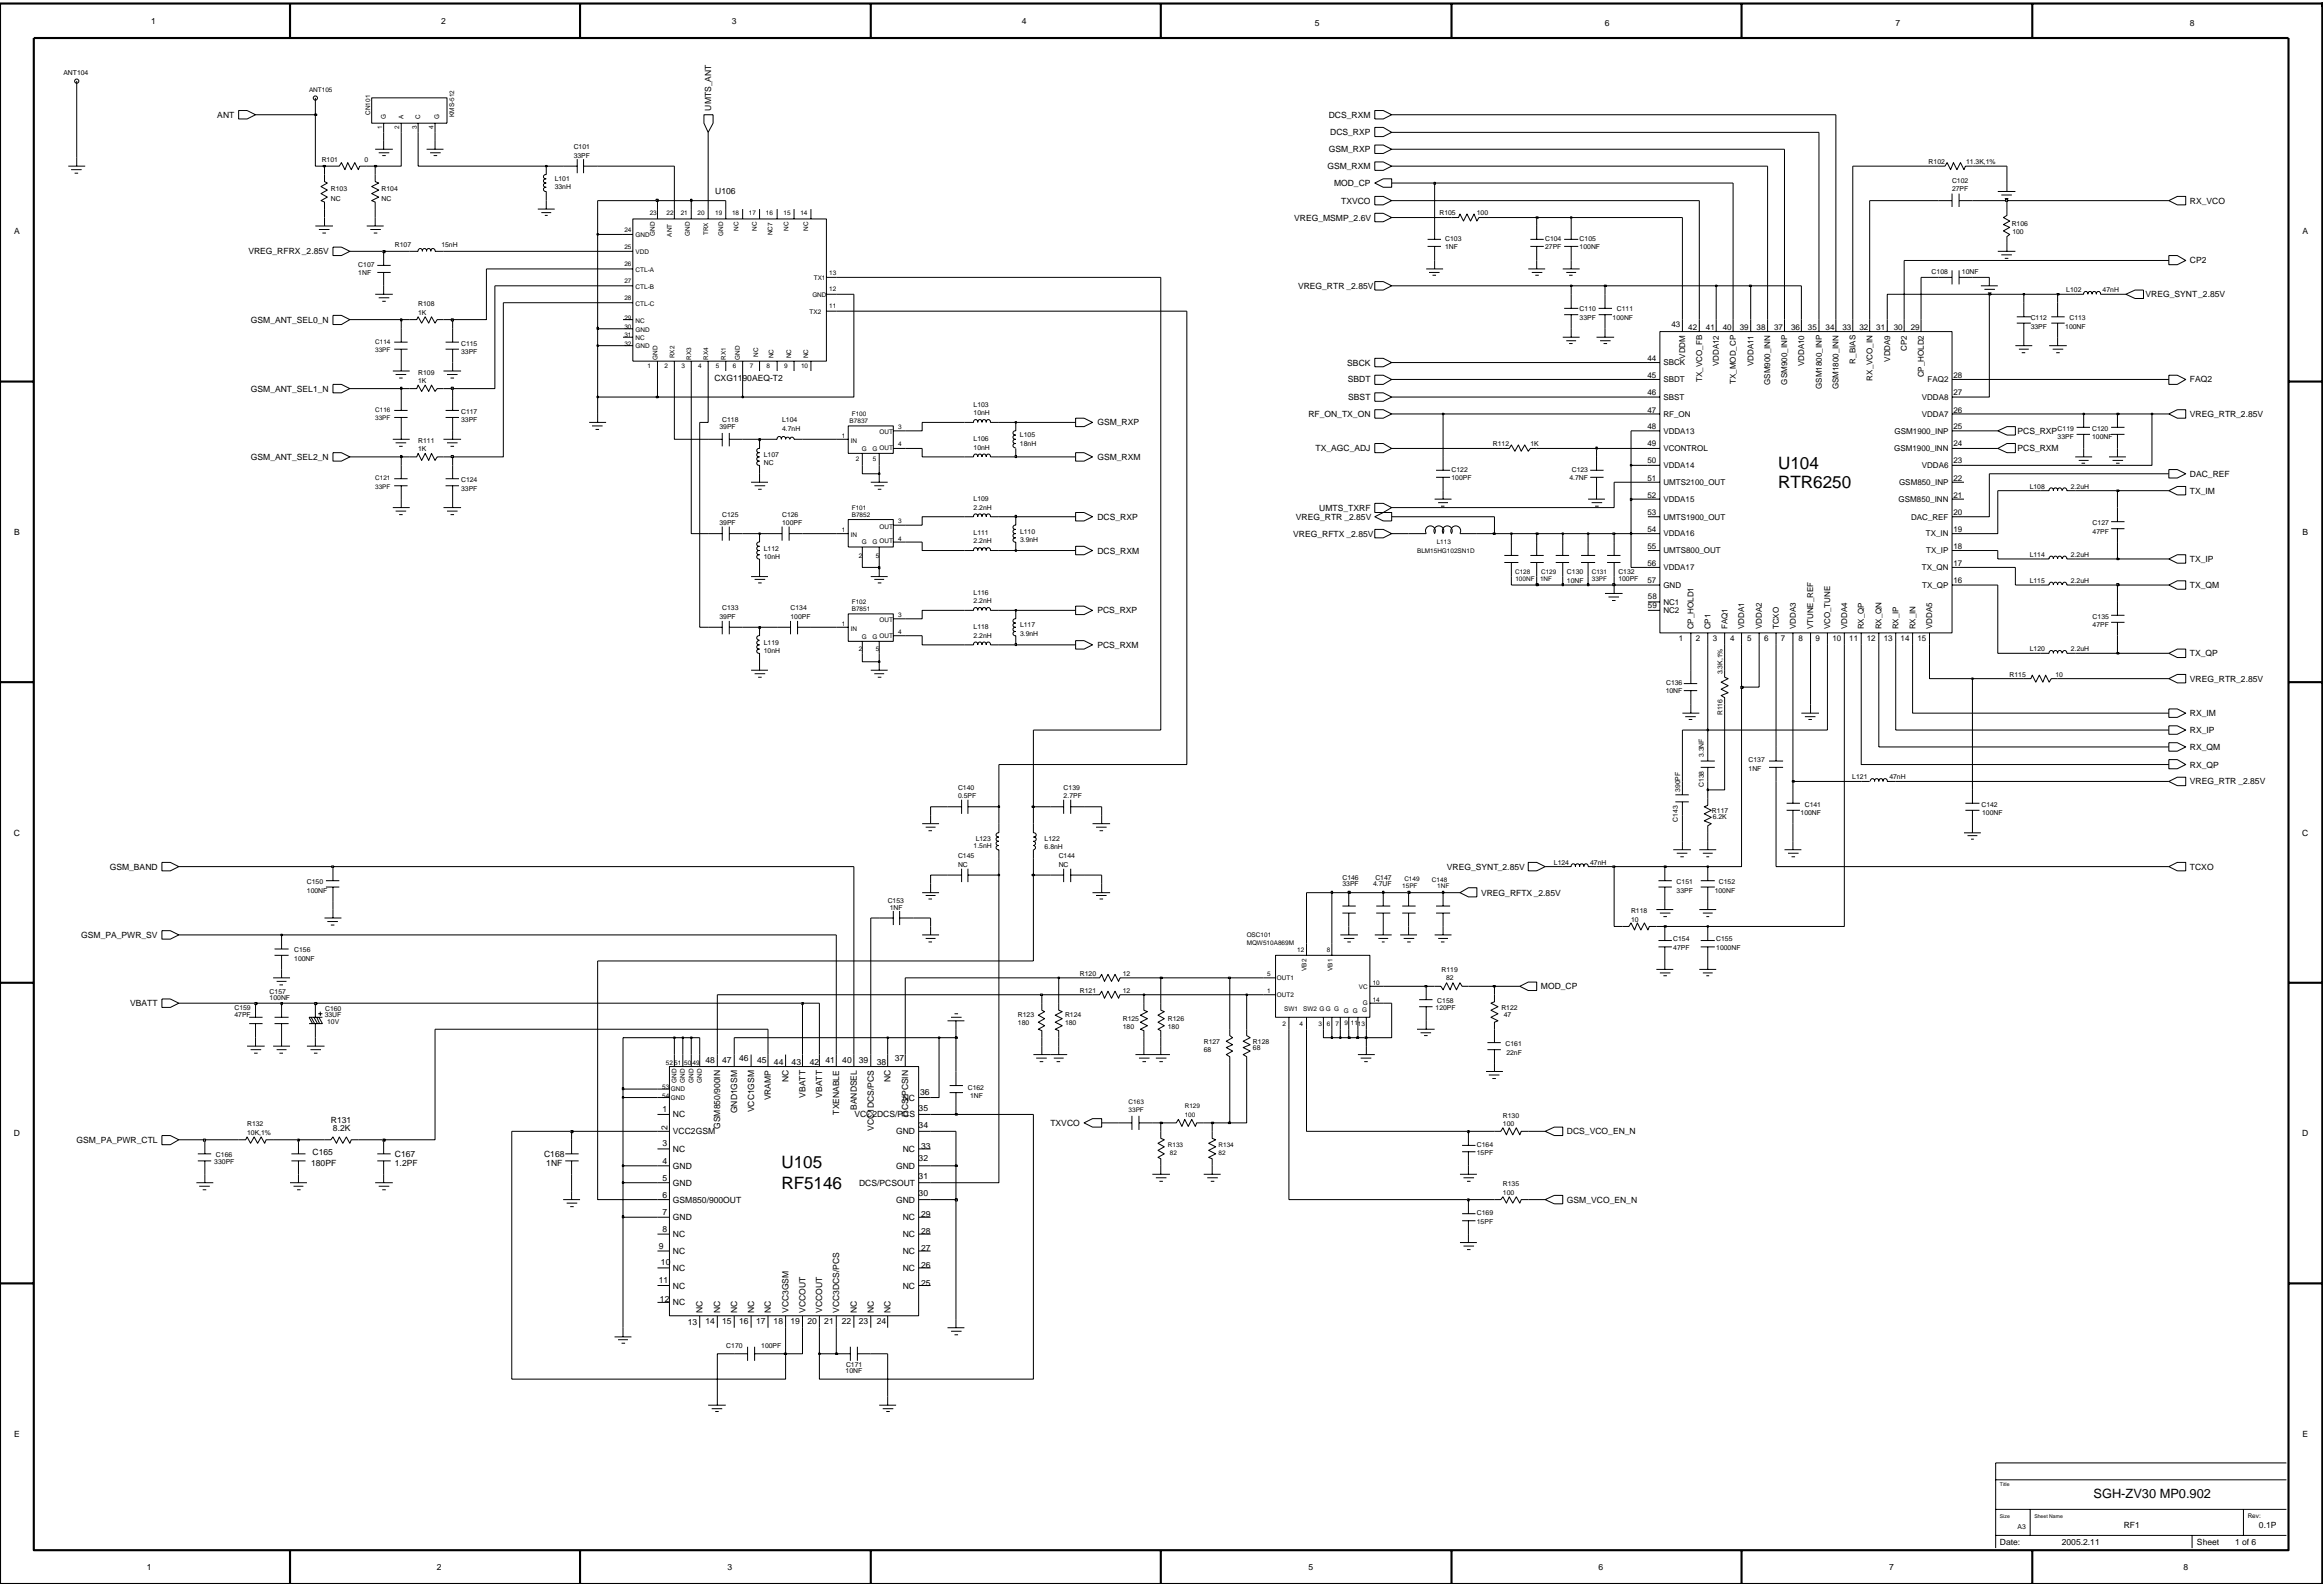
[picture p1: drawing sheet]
<svg xmlns="http://www.w3.org/2000/svg" width="279mm" height="190mm" viewBox="0 0 279 190" stroke-linecap="round" stroke-linejoin="round" font-family="sans-serif">
<defs><g id="words">
<g font-size="2.1">
<text x="213.9" y="58.7">RTR6250</text>
<text x="213.9" y="56.4">U104</text>
<text x="94" y="143">RF5146</text>
<text x="94" y="140.4">U105</text>
</g>
<text font-size="1.5" x="251.8" y="180.2">SGH-ZV30 MP0.902</text>
<g font-size="1">
<text x="18.2" y="2.9">1</text>
<text x="53.1" y="2.9">2</text>
<text x="88" y="2.9">3</text>
<text x="122.9" y="2.9">4</text>
<text x="158.1" y="3.2">5</text>
<text x="193" y="3.2">6</text>
<text x="228" y="3.2">7</text>
<text x="263.4" y="3.2">8</text>
<text x="26.1" y="14.2">ANT</text>
<text x="85.5" y="13.3" transform="rotate(-90 85.5 13.3)">UMTS_ANT</text>
<text x="159.8" y="14.2">DCS_RXM</text>
<text x="160" y="16.3">DCS_RXP</text>
<text x="86" y="23.4">U106</text>
<text x="159.7" y="20.3">GSM_RXM</text>
<text x="159.8" y="18.3">GSM_RXP</text>
<text x="160.4" y="22.4">MOD_CP</text>
<text x="1.7" y="28.1">A</text>
<text x="155.7" y="26.5">VREG_MSMP_2.6V</text>
<text x="161.3" y="24.5">TXVCO</text>
<text x="263.4" y="24.5">RX_VCO</text>
<text x="276.9" y="28.1">A</text>
<text x="29.9" y="30.6">VREG_RFRX_2.85V</text>
<text x="156.1" y="34.7">VREG_RTR _2.85V</text>
<text x="258.1" y="35.8">VREG_SYNT_2.85V</text>
<text x="263.4" y="31.7">CP2</text>
<text x="30.2" y="38.8">GSM_ANT_SEL0_N</text>
<text x="201" y="39.4">43</text>
<text x="203.1" y="39.7">42</text>
<text x="205.2" y="39.7">41</text>
<text x="207.2" y="39.7">40</text>
<text x="209.2" y="39.7">39</text>
<text x="211.3" y="39.7">38</text>
<text x="213.4" y="39.7">37</text>
<text x="215.4" y="39.7">36</text>
<text x="217.5" y="39.7">35</text>
<text x="219.6" y="39.7">34</text>
<text x="221.6" y="39.7">33</text>
<text x="223.6" y="39.7">32</text>
<text x="225.7" y="39.7">31</text>
<text x="227.8" y="39.7">30</text>
<text x="229.8" y="39.7">29</text>
<text x="30.2" y="47.1">GSM_ANT_SEL1_N</text>
<text x="85.9" y="45.8">CXG1190AEQ-T2</text>
<text x="162" y="44">SBCK</text>
<text x="162.1" y="46">SBDT</text>
<text x="198.1" y="43.4">44</text>
<text x="198.1" y="45.5">45</text>
<text x="198.1" y="47.5">46</text>
<text x="200.1" y="43.9">SBCK</text>
<text x="200.1" y="46">SBDT</text>
<text x="202.7" y="43.1" transform="rotate(-90 202.7 43.1)">VDDM</text>
<text x="204.7" y="45.9" transform="rotate(-90 204.7 45.9)">TX_VCO_FB</text>
<text x="206.7" y="44" transform="rotate(-90 206.7 44)">VDDA12</text>
<text x="208.8" y="46.2" transform="rotate(-90 208.8 46.2)">TX_MOD_CP</text>
<text x="210.9" y="44" transform="rotate(-90 210.9 44)">VDDA11</text>
<text x="212.9" y="46.3" transform="rotate(-90 212.9 46.3)">GSM900_INN</text>
<text x="215" y="46.2" transform="rotate(-90 215 46.2)">GSM900_INP</text>
<text x="217" y="44" transform="rotate(-90 217 44)">VDDA10</text>
<text x="219.1" y="46.8" transform="rotate(-90 219.1 46.8)">GSM1800_INP</text>
<text x="221.1" y="46.8" transform="rotate(-90 221.1 46.8)">GSM1800_INN</text>
<text x="223.2" y="43.7" transform="rotate(-90 223.2 43.7)">R_BIAS</text>
<text x="225.2" y="45.8" transform="rotate(-90 225.2 45.8)">RX_VCO_IN</text>
<text x="227.3" y="43.5" transform="rotate(-90 227.3 43.5)">VDDA9</text>
<text x="229.4" y="42.2" transform="rotate(-90 229.4 42.2)">CP2</text>
<text x="231.4" y="45.4" transform="rotate(-90 231.4 45.4)">CP_HOLD2</text>
<text x="231.8" y="46">FAQ2</text>
<text x="234.9" y="47.5">27</text>
<text x="234.9" y="45.5">28</text>
<text x="263.4" y="46">FAQ2</text>
<text x="132" y="51.2">GSM_RXP</text>
<text x="157.4" y="50.1">RF_ON_TX_ON</text>
<text x="162.2" y="48.1">SBST</text>
<text x="198.1" y="49.6">47</text>
<text x="198.1" y="51.6">48</text>
<text x="198.1" y="53.7">49</text>
<text x="200.1" y="50.1">RF_ON</text>
<text x="200.1" y="52.2">VDDA13</text>
<text x="200.1" y="48.1">SBST</text>
<text x="227.9" y="52.2">GSM1900_INP</text>
<text x="231.1" y="50.1">VDDA7</text>
<text x="231.1" y="48.1">VDDA8</text>
<text x="234.9" y="49.6">26</text>
<text x="234.9" y="53.7">24</text>
<text x="234.9" y="51.6">25</text>
<text x="242.7" y="52.2">PCS_RXP</text>
<text x="263.4" y="50.1">VREG_RTR_2.85V</text>
<text x="30.2" y="55.3">GSM_ANT_SEL2_N</text>
<text x="132" y="55.3">GSM_RXM</text>
<text x="158.2" y="54.3">TX_AGC_ADJ</text>
<text x="198.1" y="55.7">50</text>
<text x="198.1" y="59.9">52</text>
<text x="198.1" y="57.8">51</text>
<text x="200.1" y="56.3">VDDA14</text>
<text x="200.1" y="58.3">UMTS2100_OUT</text>
<text x="200.1" y="54.3">VCONTROL</text>
<text x="227.8" y="54.3">GSM1900_INN</text>
<text x="228.4" y="58.3">GSM850_INP</text>
<text x="231.1" y="56.3">VDDA6</text>
<text x="234.9" y="55.7">23</text>
<text x="234.9" y="59.9">21</text>
<text x="234.9" y="57.8">22</text>
<text x="242.7" y="54.3">PCS_RXM</text>
<text x="263.4" y="59.4">TX_IM</text>
<text x="263.4" y="57.3">DAC_REF</text>
<text x="1.7" y="64.3">B</text>
<text x="132" y="62.5">DCS_RXP</text>
<text x="155.5" y="64.5">VREG_RFTX _2.85V</text>
<text x="155.9" y="62.5">VREG_RTR _2.85V</text>
<text x="158.7" y="61.4">UMTS_TXRF</text>
<text x="198.1" y="63.9">54</text>
<text x="198.1" y="61.9">53</text>
<text x="200.1" y="60.4">VDDA15</text>
<text x="200.1" y="64.5">VDDA16</text>
<text x="200.1" y="62.5">UMTS1900_OUT</text>
<text x="228.4" y="60.4">GSM850_INN</text>
<text x="229.9" y="62.5">DAC_REF</text>
<text x="231.6" y="64.5">TX_IN</text>
<text x="234.9" y="63.9">19</text>
<text x="234.9" y="61.9">20</text>
<text x="276.9" y="64.3">B</text>
<text x="132" y="66.6">DCS_RXM</text>
<text x="198.1" y="70.1">57</text>
<text x="198.1" y="68.1">56</text>
<text x="198.1" y="66">55</text>
<text x="200.1" y="70.7">GND</text>
<text x="200.1" y="68.6">VDDA17</text>
<text x="200.1" y="66.5">UMTS800_OUT</text>
<text x="231.1" y="68.6">TX_QN</text>
<text x="231.2" y="70.7">TX_QP</text>
<text x="231.7" y="66.5">TX_IP</text>
<text x="234.9" y="66">18</text>
<text x="234.9" y="68.1">17</text>
<text x="235" y="70.1">16</text>
<text x="263.4" y="67.6">TX_IP</text>
<text x="263.4" y="70.7">TX_QM</text>
<text x="132" y="77.9">PCS_RXM</text>
<text x="132" y="73.8">PCS_RXP</text>
<text x="198.2" y="73.1">59</text>
<text x="198.2" y="72.1">58</text>
<text x="200.1" y="72.7">NC1</text>
<text x="200.1" y="73.7">NC2</text>
<text x="201.9" y="77.1">1</text>
<text x="203.7" y="75.7" transform="rotate(-90 203.7 75.7)">CP_HOLD1</text>
<text x="204" y="77.1">2</text>
<text x="205.7" y="75.7" transform="rotate(-90 205.7 75.7)">CP1</text>
<text x="206" y="77.1">3</text>
<text x="207.8" y="75.7" transform="rotate(-90 207.8 75.7)">FAQ1</text>
<text x="208.1" y="77.1">4</text>
<text x="209.8" y="75.7" transform="rotate(-90 209.8 75.7)">VDDA1</text>
<text x="210.1" y="77.1">5</text>
<text x="211.9" y="75.7" transform="rotate(-90 211.9 75.7)">VDDA2</text>
<text x="212.2" y="77.1">6</text>
<text x="213.9" y="75.7" transform="rotate(-90 213.9 75.7)">TCXO</text>
<text x="214.2" y="77.1">7</text>
<text x="216" y="75.7" transform="rotate(-90 216 75.7)">VDDA3</text>
<text x="216.3" y="77.1">8</text>
<text x="218.1" y="75.7" transform="rotate(-90 218.1 75.7)">VTUNE_REF</text>
<text x="218.4" y="77.1">9</text>
<text x="220.1" y="75.7" transform="rotate(-90 220.1 75.7)">VCO_TUNE</text>
<text x="220.4" y="77.1">10</text>
<text x="222.2" y="75.7" transform="rotate(-90 222.2 75.7)">VDDA4</text>
<text x="222.4" y="77.1">11</text>
<text x="224.2" y="75.7" transform="rotate(-90 224.2 75.7)">RX_QP</text>
<text x="224.5" y="77.1">12</text>
<text x="226.3" y="75.7" transform="rotate(-90 226.3 75.7)">RX_QN</text>
<text x="226.6" y="77.1">13</text>
<text x="228.3" y="75.7" transform="rotate(-90 228.3 75.7)">RX_IP</text>
<text x="228.6" y="77.1">14</text>
<text x="230.4" y="75.7" transform="rotate(-90 230.4 75.7)">RX_IN</text>
<text x="230.6" y="77.1">15</text>
<text x="232.4" y="75.7" transform="rotate(-90 232.4 75.7)">VDDA5</text>
<text x="263.4" y="78.9">TX_QP</text>
<text x="263.4" y="82">VREG_RTR_2.85V</text>
<text x="263.4" y="88.2">RX_IP</text>
<text x="263.4" y="86.1">RX_IM</text>
<text x="263.4" y="94.3">VREG_RTR _2.85V</text>
<text x="263.4" y="92.3">RX_QP</text>
<text x="263.4" y="90.2">RX_QM</text>
<text x="1.7" y="100.5">C</text>
<text x="276.9" y="100.5">C</text>
<text x="13.2" y="104.6">GSM_BAND</text>
<text x="174" y="104.6">VREG_SYNT_2.85V</text>
<text x="178.1" y="107.7">VREG_RFTX_2.85V</text>
<text x="263.4" y="104.6">TCXO</text>
<text x="9.8" y="112.8">GSM_PA_PWR_SV</text>
<text x="185.3" y="119">MOD_CP</text>
<text x="15.7" y="121">VBATT</text>
<text x="84.8" y="127.8">48</text>
<text x="86.9" y="127.8">47</text>
<text x="88.9" y="127.6">46</text>
<text x="91.1" y="127.8">45</text>
<text x="93.1" y="128.1">44</text>
<text x="94.8" y="130.2" transform="rotate(-90 94.8 130.2)">NC</text>
<text x="95.2" y="128.1">43</text>
<text x="97.4" y="128.1">42</text>
<text x="99.3" y="127.8">41</text>
<text x="101.3" y="127.8">40</text>
<text x="103.3" y="127.8">39</text>
<text x="105.5" y="128.1">38</text>
<text x="107.1" y="130.2" transform="rotate(-90 107.1 130.2)">NC</text>
<text x="107.6" y="127.6">37</text>
<text x="110.7" y="131.7">36</text>
<text x="1.7" y="136.7">D</text>
<text x="9.2" y="137.4">GSM_PA_PWR_CTL</text>
<text x="39.8" y="135">R131</text>
<text x="40" y="136.1">8.2K</text>
<text x="79.7" y="133.7">1</text>
<text x="79.7" y="137.8">3</text>
<text x="80.3" y="135.9" transform="rotate(-90 80.3 135.9)">2</text>
<text x="80.9" y="134.4">NC</text>
<text x="80.9" y="136.4">VCC2GSM</text>
<text x="86.6" y="135.8" transform="rotate(-90 86.6 135.8)">GSM850/900IN</text>
<text x="88.7" y="133.9" transform="rotate(-90 88.7 133.9)">GND1GSM</text>
<text x="90.7" y="133.8" transform="rotate(-90 90.7 133.8)">VCC1GSM</text>
<text x="92.7" y="132.3" transform="rotate(-90 92.7 132.3)">VRAMP</text>
<text x="96.9" y="132" transform="rotate(-90 96.9 132)">VBATT</text>
<text x="98.9" y="132" transform="rotate(-90 98.9 132)">VBATT</text>
<text x="100.9" y="134.1" transform="rotate(-90 100.9 134.1)">TXENABLE</text>
<text x="102.8" y="134.4">VCC2DCS/PCS</text>
<text x="103.1" y="133.5" transform="rotate(-90 103.1 133.5)">BANDSEL</text>
<text x="105.1" y="136" transform="rotate(-90 105.1 136)">VCC1DCS/PCS</text>
<text x="107.8" y="136.4">GND</text>
<text x="108.6" y="132.4">NC</text>
<text x="109.2" y="134.3" transform="rotate(-90 109.2 134.3)">DCS/PCSIN</text>
<text x="110.5" y="135.6">34</text>
<text x="110.5" y="133.6">35</text>
<text x="126.3" y="135.4">TXVCO</text>
<text x="188.5" y="136.4">DCS_VCO_EN_N</text>
<text x="276.9" y="136.7">D</text>
<text x="37.4" y="140.2">180PF</text>
<text x="37.6" y="138.9">C165</text>
<text x="47.5" y="139.2">C167</text>
<text x="47.5" y="140.2">1.2PF</text>
<text x="65.4" y="139.2">C168</text>
<text x="65.7" y="140.2">1NF</text>
<text x="79.7" y="142.1">5</text>
<text x="79.7" y="140">4</text>
<text x="80.9" y="142.6">GND</text>
<text x="80.9" y="138.5">NC</text>
<text x="80.9" y="140.6">GND</text>
<text x="103.3" y="142.6">DCS/PCSOUT</text>
<text x="107.8" y="140.6">GND</text>
<text x="108.6" y="138.5">NC</text>
<text x="110.5" y="143.8">30</text>
<text x="110.5" y="139.7">32</text>
<text x="110.5" y="141.8">31</text>
<text x="110.8" y="138.2">33</text>
<text x="79.7" y="148.1">8</text>
<text x="79.7" y="144.1">6</text>
<text x="79.7" y="146.1">7</text>
<text x="80.9" y="144.6">GSM850/900OUT</text>
<text x="80.9" y="146.8">GND</text>
<text x="80.9" y="148.8">NC</text>
<text x="107.8" y="144.6">GND</text>
<text x="108.6" y="146.8">NC</text>
<text x="108.6" y="148.8">NC</text>
<text x="110.8" y="146.4">29</text>
<text x="110.8" y="148.4">28</text>
<text x="188.5" y="144.6">GSM_VCO_EN_N</text>
<text x="79.2" y="154.3">11</text>
<text x="79.2" y="150.2">9</text>
<text x="79.5" y="152.2">10</text>
<text x="80.9" y="152.8">NC</text>
<text x="80.9" y="155">NC</text>
<text x="80.9" y="150.8">NC</text>
<text x="108.6" y="155">NC</text>
<text x="108.6" y="152.8">NC</text>
<text x="108.6" y="150.8">NC</text>
<text x="110.8" y="154.6">25</text>
<text x="110.8" y="152.5">26</text>
<text x="110.8" y="150.5">27</text>
<text x="79.4" y="156.6">12</text>
<text x="80.9" y="157">NC</text>
<text x="82.7" y="159.4">13</text>
<text x="84.5" y="157.9" transform="rotate(-90 84.5 157.9)">NC</text>
<text x="84.8" y="159.2">14</text>
<text x="86.6" y="157.9" transform="rotate(-90 86.6 157.9)">NC</text>
<text x="86.9" y="159.2">15</text>
<text x="88.7" y="157.9" transform="rotate(-90 88.7 157.9)">NC</text>
<text x="88.9" y="159.2">16</text>
<text x="90.7" y="157.9" transform="rotate(-90 90.7 157.9)">NC</text>
<text x="90.9" y="159.2">17</text>
<text x="92.7" y="157.9" transform="rotate(-90 92.7 157.9)">NC</text>
<text x="93" y="159.2">18</text>
<text x="94.8" y="157.9" transform="rotate(-90 94.8 157.9)">VCC3GSM</text>
<text x="95.1" y="159.2">19</text>
<text x="96.9" y="157.9" transform="rotate(-90 96.9 157.9)">VCCOUT</text>
<text x="97.1" y="159.2">20</text>
<text x="98.9" y="157.9" transform="rotate(-90 98.9 157.9)">VCCOUT</text>
<text x="99.1" y="159.2">21</text>
<text x="100.9" y="157.9" transform="rotate(-90 100.9 157.9)">VCC3DCS/PCS</text>
<text x="101.3" y="159.2">22</text>
<text x="103.1" y="157.9" transform="rotate(-90 103.1 157.9)">NC</text>
<text x="103.3" y="159.2">23</text>
<text x="105.1" y="157.9" transform="rotate(-90 105.1 157.9)">NC</text>
<text x="105.5" y="159.2">24</text>
<text x="107.1" y="157.9" transform="rotate(-90 107.1 157.9)">NC</text>
<text x="1.7" y="172.8">E</text>
<text x="276.9" y="172.8">E</text>
<text x="240.5" y="185.8">Date:</text>
<text x="248" y="185.8">2005.2.11</text>
<text x="255.4" y="183.8">RF1</text>
<text x="264.2" y="185.8">Sheet</text>
<text x="268.8" y="185.8">1 of 6</text>
<text x="271.7" y="183.8">0.1P</text>
<text x="17.7" y="188.8">1</text>
<text x="52.5" y="188.8">2</text>
<text x="87.5" y="188.8">3</text>
<text x="157.4" y="188.8">5</text>
<text x="192.2" y="188.8">6</text>
<text x="227.2" y="188.8">7</text>
<text x="262.6" y="188.8">8</text>
</g>
<g font-size=".8">
<text x="7.6" y="9">ANT104</text>
<text x="37.2" y="11">ANT105</text>
<text x="44.5" y="13.8" transform="rotate(-90 44.5 13.8)">CN101</text>
<text x="46" y="15.5" transform="rotate(-90 46 15.5)">1</text>
<text x="46.4" y="14.3" transform="rotate(-90 46.4 14.3)">G</text>
<text x="48" y="15.5" transform="rotate(-90 48 15.5)">2</text>
<text x="48.5" y="14.3" transform="rotate(-90 48.5 14.3)">A</text>
<text x="50.1" y="15.5" transform="rotate(-90 50.1 15.5)">3</text>
<text x="50.5" y="14.3" transform="rotate(-90 50.5 14.3)">C</text>
<text x="52.2" y="15.5" transform="rotate(-90 52.2 15.5)">4</text>
<text x="52.8" y="14.3" transform="rotate(-90 52.8 14.3)">G</text>
<text x="54.6" y="14.1" transform="rotate(-90 54.6 14.1)">KMS-512</text>
<text x="69" y="17.9">C101</text>
<text x="38.7" y="19.5">R101</text>
<text x="39.8" y="23">R103</text>
<text x="43.9" y="19.5">0</text>
<text x="45.9" y="23">R104</text>
<text x="66.7" y="22.8">33nH</text>
<text x="66.7" y="21.8">L101</text>
<text x="69" y="19">33PF</text>
<text x="232" y="19.7">R102</text>
<text x="234.8" y="23">27PF</text>
<text x="234.8" y="22">C102</text>
<text x="236.5" y="19.7">11.3K,1%</text>
<text x="39.8" y="24.1">NC</text>
<text x="45.9" y="24.1">NC</text>
<text x="47.5" y="29.7">R107</text>
<text x="53.1" y="29.7">15nH</text>
<text x="75.1" y="27.9">24</text>
<text x="75.1" y="29.9">25</text>
<text x="76.5" y="28.5">GND</text>
<text x="78.1" y="25.9">23</text>
<text x="78.8" y="28.4" transform="rotate(-90 78.8 28.4)">GND</text>
<text x="80.2" y="25.9">22</text>
<text x="80.8" y="28.5" transform="rotate(-90 80.8 28.5)">ANT</text>
<text x="81.9" y="25.9">21</text>
<text x="83" y="28.4" transform="rotate(-90 83 28.4)">GND</text>
<text x="83.9" y="25.9">20</text>
<text x="85.2" y="28.3" transform="rotate(-90 85.2 28.3)">TRX</text>
<text x="86" y="25.9">19</text>
<text x="87" y="28.4" transform="rotate(-90 87 28.4)">GND</text>
<text x="88" y="25.9">18</text>
<text x="88.8" y="27.7" transform="rotate(-90 88.8 27.7)">NC</text>
<text x="90.1" y="25.9">17</text>
<text x="91" y="27.7" transform="rotate(-90 91 27.7)">NC</text>
<text x="92.1" y="25.9">16</text>
<text x="92.9" y="28.3" transform="rotate(-90 92.9 28.3)">NC7</text>
<text x="94.2" y="25.9">15</text>
<text x="94.8" y="27.7" transform="rotate(-90 94.8 27.7)">NC</text>
<text x="96.3" y="25.9">14</text>
<text x="97.2" y="27.7" transform="rotate(-90 97.2 27.7)">NC</text>
<text x="173.1" y="25.9">R105</text>
<text x="173.8" y="30">1NF</text>
<text x="173.8" y="29">C103</text>
<text x="177.6" y="25.9">100</text>
<text x="185.8" y="30">27PF</text>
<text x="185.8" y="29">C104</text>
<text x="190" y="29">C105</text>
<text x="190" y="30">100NF</text>
<text x="242" y="27.2">R106</text>
<text x="242" y="28.2">100</text>
<text x="43.1" y="32.1">C107</text>
<text x="43.1" y="33.1">1NF</text>
<text x="75.1" y="32">26</text>
<text x="75.1" y="34">27</text>
<text x="76.5" y="32.7">CTL-A</text>
<text x="76.5" y="34.7">CTL-B</text>
<text x="76.5" y="30.6">VDD</text>
<text x="97.7" y="35.7">GND</text>
<text x="97.9" y="33.7">TX1</text>
<text x="99.7" y="35.1">12</text>
<text x="99.7" y="33">13</text>
<text x="232.3" y="32.9">C108</text>
<text x="236" y="32.9">10NF</text>
<text x="248.5" y="35.1">L102</text>
<text x="252.9" y="35.1">47nH</text>
<text x="45.1" y="41.3">C114</text>
<text x="50.3" y="36.8">R108</text>
<text x="50.3" y="37.8">1K</text>
<text x="55.5" y="41.6">C115</text>
<text x="75.1" y="39.5">30</text>
<text x="75.1" y="41.6">32</text>
<text x="75.1" y="36.1">28</text>
<text x="75.1" y="38.4">29</text>
<text x="75.1" y="40.6">31</text>
<text x="76.5" y="39.9">GND</text>
<text x="76.5" y="41.9">GND</text>
<text x="76.5" y="36.7">CTL-C</text>
<text x="76.5" y="38.9">NC</text>
<text x="76.5" y="40.9">NC</text>
<text x="97.4" y="37.8">TX2</text>
<text x="99.7" y="37.1">11</text>
<text x="190" y="38.4">33PF</text>
<text x="190" y="37.4">C110</text>
<text x="194" y="38.4">100NF</text>
<text x="194.5" y="37.4">C111</text>
<text x="244.2" y="38.4">C112</text>
<text x="244.2" y="39.5">33PF</text>
<text x="248.4" y="39.5">100NF</text>
<text x="248.9" y="38.4">C113</text>
<text x="45.1" y="42.3">33PF</text>
<text x="50.3" y="46.1">1K</text>
<text x="50.3" y="45">R109</text>
<text x="55.5" y="42.6">33PF</text>
<text x="77.9" y="44.3">1</text>
<text x="79.1" y="43.3" transform="rotate(-90 79.1 43.3)">GND</text>
<text x="79.9" y="44.3">2</text>
<text x="81.1" y="43.1" transform="rotate(-90 81.1 43.1)">RX2</text>
<text x="82" y="44.3">3</text>
<text x="83.1" y="43.3" transform="rotate(-90 83.1 43.3)">RX3</text>
<text x="84" y="44.3">4</text>
<text x="85.2" y="43.3" transform="rotate(-90 85.2 43.3)">RX4</text>
<text x="86.1" y="44.3">5</text>
<text x="87.3" y="43.3" transform="rotate(-90 87.3 43.3)">RX1</text>
<text x="88.1" y="44.3">6</text>
<text x="89" y="43.3" transform="rotate(-90 89 43.3)">GND</text>
<text x="90.2" y="44.3">7</text>
<text x="91.2" y="42.9" transform="rotate(-90 91.2 42.9)">NC</text>
<text x="92.2" y="44.3">8</text>
<text x="93" y="43.1" transform="rotate(-90 93 43.1)">NC</text>
<text x="94.3" y="44.3">9</text>
<text x="95.2" y="43.1" transform="rotate(-90 95.2 43.1)">NC</text>
<text x="96.4" y="44.3">10</text>
<text x="97.2" y="43.1" transform="rotate(-90 97.2 43.1)">NC</text>
<text x="45.1" y="50.5">33PF</text>
<text x="45.1" y="49.5">C116</text>
<text x="50.3" y="53.3">R111</text>
<text x="55.5" y="49.8">C117</text>
<text x="55.5" y="50.8">33PF</text>
<text x="86.5" y="51.6">39PF</text>
<text x="86.9" y="50.8">C118</text>
<text x="94.1" y="51.8">4.7nH</text>
<text x="94.1" y="50.8">L104</text>
<text x="101.3" y="52.7">1</text>
<text x="102.2" y="50.8">B7837</text>
<text x="102.3" y="53.3">IN</text>
<text x="102.4" y="50.1">F100</text>
<text x="105.8" y="52.2">OUT</text>
<text x="108" y="51.6">3</text>
<text x="108" y="53.7">4</text>
<text x="117.1" y="53.1">L106</text>
<text x="117.1" y="48.9">L103</text>
<text x="117.1" y="50">10nH</text>
<text x="122.7" y="52.6">L105</text>
<text x="122.7" y="53.6">18nH</text>
<text x="179.6" y="53.6">R112</text>
<text x="184.1" y="53.6">1K</text>
<text x="247.5" y="51.8">C119</text>
<text x="247.5" y="52.8">33PF</text>
<text x="251.6" y="52.8">100NF</text>
<text x="251.6" y="51.8">C120</text>
<text x="45.1" y="58.8">33PF</text>
<text x="45.1" y="57.7">C121</text>
<text x="50.3" y="54.3">1K</text>
<text x="55.5" y="58">C124</text>
<text x="55.5" y="59">33PF</text>
<text x="91.9" y="56">NC</text>
<text x="91.9" y="54.9">L107</text>
<text x="103" y="55.5">2</text>
<text x="103.7" y="54.2">G</text>
<text x="104.9" y="54.2">G OUT</text>
<text x="105" y="55.5">5</text>
<text x="117.1" y="54.1">10nH</text>
<text x="174.6" y="56.7">C122</text>
<text x="174.6" y="57.7">100PF</text>
<text x="188.8" y="57.7">4.7NF</text>
<text x="189" y="56.7">C123</text>
<text x="244.1" y="58.8">L108</text>
<text x="249.1" y="58.8">2.2uH</text>
<text x="86.5" y="63.2">39PF</text>
<text x="86.9" y="62.1">C125</text>
<text x="94.1" y="62.1">C126</text>
<text x="94.1" y="63.2">100PF</text>
<text x="101.3" y="63.9">1</text>
<text x="102.3" y="64.6">IN</text>
<text x="102.4" y="61.3">F101</text>
<text x="102.4" y="62.2">B7852</text>
<text x="103.7" y="65.4">G</text>
<text x="104.9" y="65.4">G OUT</text>
<text x="105.8" y="63.6">OUT</text>
<text x="108" y="62.9">3</text>
<text x="108" y="65">4</text>
<text x="117.1" y="60.3">L109</text>
<text x="117.1" y="61.3">2.2nH</text>
<text x="117.1" y="65.4">2.2nH</text>
<text x="117.1" y="64.3">L111</text>
<text x="122.7" y="65.2">3.9nH</text>
<text x="122.7" y="64.2">L110</text>
<text x="172.8" y="65.5">L113</text>
<text x="251.7" y="63.2">C127</text>
<text x="251.7" y="64.2">47PF</text>
<text x="91.9" y="67.2">10nH</text>
<text x="91.9" y="66.2">L112</text>
<text x="103.3" y="67.1">2</text>
<text x="105.3" y="67.1">5</text>
<text x="117.1" y="71.5">L116</text>
<text x="170.4" y="66.5">BLM15HG102SN1D</text>
<text x="182.2" y="69.1">C128</text>
<text x="182.3" y="69.8">100NF</text>
<text x="185.2" y="69.8">1NF</text>
<text x="185.4" y="69.1">C129</text>
<text x="188.5" y="70.1">10NF</text>
<text x="188.5" y="69.1">C130</text>
<text x="191.5" y="69.1">C131</text>
<text x="191.5" y="69.8">33PF</text>
<text x="194.6" y="69.8">100PF</text>
<text x="194.6" y="69.1">C132</text>
<text x="244.1" y="70.1">L115</text>
<text x="244.1" y="67">L114</text>
<text x="249.1" y="70.1">2.2uH</text>
<text x="249.1" y="67">2.2uH</text>
<text x="86.5" y="74.4">39PF</text>
<text x="86.9" y="73.4">C133</text>
<text x="91.9" y="77.6">L119</text>
<text x="95.1" y="73.4">C134</text>
<text x="95.1" y="74.4">100PF</text>
<text x="101.3" y="75.3">1</text>
<text x="102.3" y="75.9">IN</text>
<text x="102.4" y="73.4">B7851</text>
<text x="102.4" y="72.7">F102</text>
<text x="103.7" y="76.8">G</text>
<text x="104.9" y="76.8">G OUT</text>
<text x="105.8" y="74.8">OUT</text>
<text x="108" y="74.3">3</text>
<text x="108" y="76.3">4</text>
<text x="117.1" y="72.6">2.2nH</text>
<text x="117.1" y="76.7">2.2nH</text>
<text x="117.1" y="75.7">L118</text>
<text x="122.7" y="76.5">3.9nH</text>
<text x="122.7" y="75.4">L117</text>
<text x="251.7" y="75.4">47PF</text>
<text x="251.7" y="74.4">C135</text>
<text x="91.9" y="78.6">10nH</text>
<text x="103.3" y="78.3">2</text>
<text x="105.3" y="78.3">5</text>
<text x="200.3" y="83.4">10NF</text>
<text x="200.4" y="82.4">C136</text>
<text x="207.2" y="81.1" transform="rotate(-90 207.2 81.1)">3.3K,1%</text>
<text x="241.7" y="81.4">R115</text>
<text x="244.1" y="78.3">L120</text>
<text x="247.2" y="81.4">10</text>
<text x="249.1" y="78.3">2.2uH</text>
<text x="207.2" y="86" transform="rotate(-90 207.2 86)">R116</text>
<text x="115.2" y="95">C140</text>
<text x="127.9" y="95">C139</text>
<text x="202.1" y="95.2" transform="rotate(-90 202.1 95.2)">390PF</text>
<text x="204.9" y="94.7" transform="rotate(-90 204.9 94.7)">C138</text>
<text x="204.9" y="91.1" transform="rotate(-90 204.9 91.1)">3.3NF</text>
<text x="210.3" y="92.7">1NF</text>
<text x="210.3" y="91.6">C137</text>
<text x="222.8" y="93.7">L121</text>
<text x="227.2" y="93.7">47nH</text>
<text x="115.2" y="96">0.5PF</text>
<text x="117.1" y="101.9">1.5nH</text>
<text x="117.3" y="101.2">L123</text>
<text x="125.6" y="101.1">L122</text>
<text x="127.9" y="96">2.7PF</text>
<text x="201.8" y="98.8" transform="rotate(-90 201.8 98.8)">C143</text>
<text x="205.9" y="97.8">R117</text>
<text x="206" y="98.6">6.2K</text>
<text x="216.6" y="98">100NF</text>
<text x="217.1" y="97">C141</text>
<text x="238.3" y="97">C142</text>
<text x="238.4" y="98">100NF</text>
<text x="36.9" y="106.3">C150</text>
<text x="36.9" y="107.4">100NF</text>
<text x="115.2" y="104.2">NC</text>
<text x="115.2" y="103.2">C145</text>
<text x="125.6" y="102.1">6.8nH</text>
<text x="127.3" y="104.2">NC</text>
<text x="127.3" y="103.2">C144</text>
<text x="161.5" y="106.6">33PF</text>
<text x="161.5" y="105.8">C146</text>
<text x="165.1" y="106.6">4.7UF</text>
<text x="165.4" y="105.8">C147</text>
<text x="168.7" y="106.8">15PF</text>
<text x="168.9" y="106">C149</text>
<text x="172.2" y="106">C148</text>
<text x="172.9" y="106.8">1NF</text>
<text x="186.9" y="104">L124</text>
<text x="191.3" y="104">47nH</text>
<text x="201.7" y="106.3">C151</text>
<text x="201.7" y="107.4">33PF</text>
<text x="206.2" y="107.4">100NF</text>
<text x="206.7" y="106.3">C152</text>
<text x="106.8" y="108.6">C153</text>
<text x="107" y="109.4">1NF</text>
<text x="149.9" y="112.7">OSC101</text>
<text x="149.9" y="113.6">MQW510A869M</text>
<text x="196.2" y="109.8">R118</text>
<text x="196.2" y="110.8">10</text>
<text x="201.3" y="113.2">C154</text>
<text x="206.4" y="113.2">C155</text>
<text x="32.4" y="119.5">C157</text>
<text x="35.4" y="114.5">C156</text>
<text x="35.4" y="115.6">100NF</text>
<text x="129.9" y="117.3">R120</text>
<text x="129.9" y="119.4">R121</text>
<text x="135" y="117.3">12</text>
<text x="135" y="119.4">12</text>
<text x="152.4" y="117.3">5</text>
<text x="152.4" y="119.5">1</text>
<text x="153.6" y="117.9">OUT1</text>
<text x="153.6" y="119.9">OUT2</text>
<text x="156" y="114.5">12</text>
<text x="157.1" y="116.8" transform="rotate(-90 157.1 116.8)">VB2</text>
<text x="159.6" y="114.5">8</text>
<text x="160.3" y="116.8" transform="rotate(-90 160.3 116.8)">VB1</text>
<text x="163.4" y="118.9">VC</text>
<text x="165.1" y="118.4">10</text>
<text x="173.4" y="116.9">R119</text>
<text x="173.9" y="117.9">82</text>
<text x="201.3" y="114.2">47PF</text>
<text x="206.4" y="114.2">1000NF</text>
<text x="28.2" y="121.4">C159</text>
<text x="28.2" y="122.3">47PF</text>
<text x="32.4" y="120.3">100NF</text>
<text x="39.1" y="122.3">33UF</text>
<text x="39.1" y="121.6">C160</text>
<text x="39.3" y="123.1">10V</text>
<text x="122.4" y="123.3">180</text>
<text x="122.4" y="122.3">R123</text>
<text x="128.1" y="123.3">180</text>
<text x="128.1" y="122.3">R124</text>
<text x="135" y="123.8">180</text>
<text x="135" y="122.8">R125</text>
<text x="140.5" y="123.8">180</text>
<text x="140.5" y="122.8">R126</text>
<text x="144.8" y="125.6">R127</text>
<text x="150.7" y="125.6">R128</text>
<text x="154.3" y="123.4">2</text>
<text x="154.4" y="121.6">SW1</text>
<text x="156.3" y="123.4">4</text>
<text x="156.7" y="121.6">SW2 G G G</text>
<text x="158.6" y="123.4">3</text>
<text x="159.6" y="123.4">6</text>
<text x="160.6" y="123.4">7</text>
<text x="161.6" y="121.8">G G G</text>
<text x="161.7" y="123.3">9</text>
<text x="162.5" y="123.3">1113</text>
<text x="163.9" y="120.9">G</text>
<text x="165.1" y="120.5">14</text>
<text x="172.7" y="121.4">120PF</text>
<text x="172.9" y="120.6">C158</text>
<text x="180.6" y="121.4">R122</text>
<text x="180.9" y="122.3">47</text>
<text x="181.1" y="125.8">C161</text>
<text x="79.7" y="131">53</text>
<text x="79.7" y="132">54</text>
<text x="80.1" y="128.1">52</text>
<text x="80.7" y="131.3">GND</text>
<text x="81.1" y="128.1">51</text>
<text x="81.4" y="130.2" transform="rotate(-90 81.4 130.2)">GND</text>
<text x="82.3" y="128.1">50</text>
<text x="82.4" y="130.2" transform="rotate(-90 82.4 130.2)">GND</text>
<text x="83.3" y="128.1">49</text>
<text x="83.4" y="130.2" transform="rotate(-90 83.4 130.2)">GND</text>
<text x="84.4" y="130.2" transform="rotate(-90 84.4 130.2)">GND</text>
<text x="116.4" y="131.1">C162</text>
<text x="116.7" y="132">1NF</text>
<text x="144.8" y="126.6">68</text>
<text x="150.7" y="126.3">68</text>
<text x="181.2" y="126.8">22nF</text>
<text x="29.7" y="136.5">10K,1%</text>
<text x="29.7" y="135.5">R132</text>
<text x="80.7" y="132.3">GND</text>
<text x="135.7" y="133.8">33PF</text>
<text x="135.7" y="132.8">C163</text>
<text x="140.5" y="137.9">R133</text>
<text x="142.5" y="133.3">R129</text>
<text x="142.5" y="134.3">100</text>
<text x="146.6" y="137.9">R134</text>
<text x="177.6" y="137.9">C164</text>
<text x="180.8" y="134.5">R130</text>
<text x="180.8" y="135.5">100</text>
<text x="25.8" y="140">330PF</text>
<text x="26" y="139.2">C166</text>
<text x="140.7" y="138.9">82</text>
<text x="146.6" y="138.9">82</text>
<text x="177.6" y="138.9">15PF</text>
<text x="180.8" y="143.7">100</text>
<text x="180.8" y="142.7">R135</text>
<text x="177.6" y="146.1">C169</text>
<text x="177.6" y="147.2">15PF</text>
<text x="87.4" y="162.1">C170</text>
<text x="91.6" y="162.1">100PF</text>
<text x="101.7" y="165.2">10NF</text>
<text x="101.8" y="164.4">C171</text>
<text x="242.7" y="183.9">A3</text>
<text x="270.3" y="182.6">Rev:</text>
</g>
<g font-size=".6">
<text x="240.5" y="178.7">Title</text>
<text x="240.5" y="182.5">Size</text>
<text x="244.7" y="182.5">Sheet Name</text>
</g>
</g></defs>
<g fill="none" stroke="#000" stroke-width=".12">
<path d="M8.2 20h2M9.2 19v1M28.7 13.3h1l1 .5-1 .5h-1zM40 20h.8l.3-.4 .4 .8 .3-.8 .4 .8 .5-.8 .4 .8 .2-.4h.8M44.7 11.8h9.1v3h-9.1zM45.1 17.9h2.1M45.6 18.4h1.2M46 18.7h.4M46.1 14.8v1.1M46.1 16.9v1M48.3 14.8v1.1M50.3 14.8v1.1"/>
<path d="M51.3 17.9h2M51.7 18.4h1.3M52.2 18.7h.4M52.3 14.8v1.1M52.3 16.9v1M65.7 20v1M67.7 20h1.7M69.4 19.1v1.7M70.2 20h1.7M70.2 19.1v1.7M84.7 13.8h1.1v1l-.6 1.1-.5-1.1zM165.4 17.4h1l1 .5-1 .6h-1z"/>
<path d="M165.4 19.5h1l1 .5-1 .5h-1zM165.4 13.3h1l1 .5-1 .5h-1zM165.4 15.3h1l1 .6-1 .5h-1zM233.2 20h.7l.3-.4 .4 .8 .3-.8 .5 .8 .4-.8 .4 .8 .2-.4h.8M8.6 20.4h1.2M9 20.8h.4M37.9 27.2h2.1M38.4 27.6h1.2M38.8 28h.4M39 21v.8l.4 .2-.8 .4 .8 .5-.8 .4 .8 .4-.8 .4 .4 .2v.8M39 26.2v1M40 29.7h1.1l1 .5-1 .5h-1.1z"/>
<path d="M40 37.9h1.1l1 .5-1 .6h-1.1zM44.1 27.2h2M44.5 27.6h1.3M45 28h.4M45.1 21v.8l.5 .2-.9 .4 .9 .5-.9 .4 .9 .4-.9 .4 .4 .2v.8M45.1 26.2v1M45.1 35.4h2.1M45.4 32.8h1.6M45.4 31.9h1.6M45.6 35.8h1.2M46 36.2h.4M46.1 30.2v1.7"/>
<path d="M46.1 32.8v2.6M48.3 39.5v1.6M49.3 38.4h.8l.2-.3 .4 .8 .4-.8 .5 .8 .3-.8 .4 .8 .3-.5h.7M50.8 30.2l-.1-.2-.2-.1-.1 .1-.1 .2h-1M50.8 30.2l.1-.2 .2-.1 .1 .1 .1 .2M51.3 30.2l.1-.2 .2-.1 .1 .1 .1 .2M51.8 30.2l.1-.2 .2-.1 .1 .1 .1 .2h1M54.4 39.5v1.6M64.7 25.1h2M65.1 25.6h1.2M65.5 25.9h.4M65.7 22l-.3 .1v.2v.1l.3 .1-.3 .1v.2v.2h.3"/>
<path d="M65.7 21.5l-.3 .1v.2v.1l.3 .1M65.7 21l-.3 .1v.2v.1l.3 .1M65.7 23v2.1M74.9 32.3h1.2M74.9 30.2h1.2M74.9 34.4h1.2M74.9 28.2h1.2M74.9 36.4h1.2M74.9 39.5h1.2M74.9 38.4h1.2M76.1 26.3h23.3v17.1h-23.3zM79.1 25.1v1.2"/>
<path d="M81.1 25.1v1.2M83.1 25.1v1.2M85.2 25.1v1.2M87.3 25.1v1.2M89.3 25.1v1.2M91.4 25.1v1.2M93.5 25.1v1.2M95.5 25.1v1.2M97.5 25.1v1.2M99.4 35.4h1.2M99.4 33.4h1.2M99.4 37.4h1.2"/>
<path d="M165.4 33.9h1l1 .5-1 .5h-1zM165.4 23.6h1l1 .5-1 .5h-1zM165.4 25.7h1l1 .5-1 .5h-1zM165.4 22l1-.5h1v1h-1zM171.5 32.3h2.1M171.7 29.6h1.6M171.7 28.8h1.6M171.9 32.8h1.2M172.3 33.1h.4M172.6 27.2v1.6M172.6 29.6v2.7M174.6 26.2h.8l.2-.5 .4 .9 .4-.9 .5 .9 .4-.9 .3 .9 .3-.4h.8"/>
<path d="M183.8 32.3h2M184.1 29.6h1.6M184.1 28.8h1.6M184.2 32.8h1.3M184.7 33.1h.4M184.8 27.2v1.6M184.8 29.6v2.7M188 32.3h2M188.1 29.6h1.7M188.1 28.8h1.7M188.1 37.8h1.7M188.1 37.1h1.7"/>
<path d="M188.4 32.8h1.2M188.7 33.1h.4M189 27.2v1.6M189 29.6v2.7M189 35.4v1.7M189 37.8v2.8M192.3 37.8h1.6M192.3 37.1h1.6M193 35.4v1.7M193 37.8v2.8M199.6 39.9h35.2v36.2h-35.2zM202.4 38.4v1.5"/>
<path d="M204.4 38.4v1.5M206.4 38.4v1.5M208.4 38.4v1.5M210.6 38.4v1.5M212.6 38.4v1.5M214.6 38.4v1.5M216.7 38.4v1.5M218.8 38.4v1.5M220.8 38.4v1.5M222.8 38.4v1.5M224.9 38.4v1.5M227 38.4v1.5"/>
<path d="M229 38.4v1.5M231.1 38.4v1.5M233.2 33.4h1.6M233.2 24.1h1.6M234.8 23.3v1.6M234.8 32.5v1.7M235.6 33.4h1.6M235.6 23.3v1.6M235.6 32.5v1.7M235.6 24.1h1.6M238.3 34.4h2M238.7 34.8h1.2"/>
<path d="M239.1 35.2h.4M239.3 33.4v1M240.3 30.2h2.1M240.3 23h2.1M240.7 30.6h1.3M240.7 23.5h1.3M241.1 31.1h.5M241.1 23.9h.5M241.4 25.1v.8l-.4 .3 .7 .4-.7 .4 .7 .3-.7 .5 .7 .4-.3 .2v1.8M241.4 22v1M242.6 38.9h1.7M242.6 38.1h1.7"/>
<path d="M243.4 36.4v1.7M243.4 38.9v2.7M246.7 38.9h1.6M246.7 38.1h1.6M247.5 36.4v1.7M247.5 38.9v2.7M251.1 35.4l-.1-.3h-.1h-.2l-.1 .3h-1M251.1 35.4l.1-.3h.2h.2v.3M251.6 35.4l.1-.3h.2h.2v.3M252.1 35.4l.1-.3h.2h.2v.3h1.1M255.7 35.4l1.1-.5h1v1h-1zM260.9 30.7h1l1 .6-1 .5h-1z"/>
<path d="M260.9 24.1l1-.5h1v1h-1zM40 46.2h1.1l1 .5-1 .5h-1.1zM40 54.4h1.1l1 .5-1 .6h-1.1zM47.2 52.8h2.1M47.2 44.6h2.1M47.4 58.4h1.6M47.4 57.6h1.6M47.4 49.4h1.6M47.4 50.2h1.6M47.4 42h1.6M47.4 41.1h1.6M47.6 45h1.3"/>
<path d="M47.6 53.3h1.3M48 45.5h.4M48 53.7h.4M48.3 42v2.6M48.3 47.8v1.6M48.3 50.2v2.6M48.3 56v1.6M48.3 58.4v2.6M49.3 54.9h.8l.2-.4 .4 .9 .4-.9 .5 .9 .3-.9 .4 .9 .3-.5h.7M49.3 46.7h.8l.2-.4 .4 .8 .4-.8 .5 .8 .3-.8 .4 .8 .3-.4h.7M53.3 52.8h2.2M53.3 44.6h2.2"/>
<path d="M53.6 58.4h1.6M53.6 57.6h1.6M53.6 49.4h1.6M53.6 50.2h1.6M53.6 42h1.6M53.6 41.1h1.6M53.8 45h1.2M53.8 53.3h1.2M54.2 45.5h.4M54.2 53.7h.4M54.4 42v2.6M54.4 47.8v1.6"/>
<path d="M54.4 50.2v2.6M54.4 56v1.6M54.4 58.4v2.6M70.9 50.8h2M71.2 51.2h1.3M71.6 51.6h.5M71.9 49.8v1M74.9 41.6h1.2M74.9 40.6h1.2M79.1 43.4v1.2M81.1 43.4v1.2M83.1 43.4v1.2"/>
<path d="M85.2 52.8h1.7M85.2 43.4v1.2M86.9 52.1v1.6M87.3 43.4v1.2M87.7 52.8h1.6M87.7 52.1v1.6M89.3 43.4v1.2M90.3 58h2.1M90.8 58.4h1.2M91.2 58.8h.4M91.3 55.5h-.2l-.1 .2 .1 .2 .2 .1 .1 2M91.3 54.5h-.2l-.1 .2 .1 .2h.2"/>
<path d="M91.3 55h-.2l-.1 .2 .1 .2h.2M91.4 52.8l-.1 1.1-.2 .1-.1 .2 .1 .2h.2M91.4 43.4v1.2M93.5 43.4v1.2M94 52.8l-.1-.2-.2-.1-.2 .1v.2h-1.1M94 52.8l.1-.2 .1-.1 .2 .1 .1 .2 .1-.1 .1-.1 .2 .1 .1 .1 .1-.1 .1-.1 .2 .1 .1 .1h1M95.5 43.4v1.2M97.5 43.4v1.2M100.6 52.8h1.4M102 51.2h5.4v3.3h-5.4zM103.7 54.5v1.5M104.7 58h2.1"/>
<path d="M105.2 58.4h1.1M105.6 58.8h.4M105.7 54.5v1.5M105.7 57v1M107.4 51.8h1.5M107.4 53.9h1.5M116 54.9h1.1M116 50.8h1.1M117.1 50.8l.1-.3h.1h.2l.1 .3 .1-.3h.2h.1l.1 .3 .1-.3h.2h.1l.1 .3M117.1 54.9l.1-.2 .1-.1 .2 .1 .1 .2 .1-.2 .2-.1 .1 .1 .1 .2 .1-.2 .2-.1 .1 .1 .1 .2M118.6 50.8l.1-.3h.2h.2v.3M118.6 54.9l.1-.2 .2-.1 .2 .1v.2"/>
<path d="M119.1 54.9h1M119.1 50.8h1M122.2 52.3l-.3 .1-.1 .2 .1 .2h.3l-.3 .1-.1 .2 .1 .2 .3 .1h-.3l-.1 .2 .1 .2h.3M122.2 51.8l-.3 .1-.1 .2 .1 .1 .3 .1M122.2 50.8v1M122.2 53.9v1M129.4 50.3h1l1 .5-1 .5h-1zM129.4 54.4h1l1 .5-1 .6h-1zM165.4 47.2h1l1 .6-1 .5h-1zM165.4 49.3h1l1 .5-1 .5h-1zM165.4 43.1h1l1 .5-1 .5h-1zM165.4 45.1h1l1 .5-1 .6h-1z"/>
<path d="M165.4 53.3h1l1 .6-1 .5h-1zM172.7 57.4h1.7M172.7 56.6h1.7M173.6 54.9v1.7M173.6 57.4v2.6M180.8 53.9h.7l.3-.4 .4 .8 .4-.8 .4 .8 .4-.8 .4 .8 .3-.4h.7M188 40.6h2M188.4 41h1.2M188.7 41.3h.4M191.3 57.4h1.6M191.3 56.6h1.6M192 54.9v1.7"/>
<path d="M192 57.4v2.6M192 40.6h2.1M192.4 41h1.3M192.9 41.3h.4M198.2 51.8h1.4M198.2 53.9h1.4M198.2 58h1.4M198.2 56h1.4M198.2 49.8h1.4M198.2 47.8h1.4M198.2 45.6h1.4M198.2 43.6h1.4"/>
<path d="M234.8 51.8h1.4M234.8 53.9h1.4M234.8 58h1.4M234.8 56h1.4M234.8 49.8h1.4M234.8 47.8h1.4M234.8 45.6h1.4M240.3 53.9l1.1-.6h1v1.1h-1zM240.3 51.8l1.1-.5h1v1h-1zM242.4 41.6h2M242.8 42h1.2M243.2 42.4h.4"/>
<path d="M245.4 59h1.1M246.5 41.6h2.1M246.5 59v-.3h.2h.2l.1 .3M246.9 42h1.3M247 59v-.3h.2h.2l.1 .3M247.3 42.4h.4M247.5 59l.1-.3h.1h.2l.1 .3M248.1 59v-.3h.2h.2l.1 .3M248.6 59h1M249.6 54.9h2M249.8 52.2h1.6M249.8 51.4h1.6"/>
<path d="M250 55.4h1.2M250.4 55.7h.4M250.6 49.8v1.6M250.6 52.2v2.7M253.7 54.9h2M253.9 52.2h1.6M253.9 51.4h1.6M254.1 55.4h1.3M254.5 55.7h.4M254.7 49.8v1.6M254.7 52.2v2.7M260.9 45.1h1l1 .5-1 .6h-1z"/>
<path d="M260.9 56.5h1l1 .5-1 .5h-1zM260.9 49.8l1-.5h1v1h-1zM260.9 59l1-.5h1v1h-1zM47.2 61h2.1M47.6 61.5h1.3M48 61.9h.4M53.3 61h2.2M53.8 61.5h1.2M54.2 61.9h.4M85.2 64.2h1.7M85.2 75.4h1.7M86.9 63.3v1.7"/>
<path d="M86.9 74.7v1.6M87.7 64.2h1.6M87.7 63.3v1.7M87.7 74.7v1.6M87.7 75.4h1.6M90.3 69.3h2.1M90.8 69.7h1.2M91.2 70.1h.4M91.3 78.1h-.2l-.1 .2 .1 .2 .2 .1 .1 2M91.3 77.1h-.2l-.1 .2 .1 .2h.2M91.3 77.6h-.2l-.1 .2 .1 .2 .2 .1M91.3 66.7l-.2 .1-.1 .2 .1 .2h.2"/>
<path d="M91.3 65.2l-.2 .1-.1 .1 .1 .2 .2 .1-.2 .1-.1 .2 .1 .1 .2 .1-.2 .1-.1 .2 .1 .1 .2 .1M91.4 75.4l-.1 1.1h-.2l-.1 .2 .1 .2 .2 .1M91.4 64.2v1M91.4 67.2v2.1M92.4 64.2h1.7M93.5 75.4h1.6M94.1 63.3v1.7M94.9 64.2h1.6M94.9 63.3v1.7M95.1 74.7v1.6M95.9 75.4h1.6M95.9 74.7v1.6"/>
<path d="M100.6 64.2h1.4M100.6 75.4h1.4M102 62.5h5.4v3.3h-5.4zM102 73.8h5.4v3.3h-5.4zM103.7 65.8v1.4M103.7 77.1v1.5M104.7 69.3h2.1M105.2 69.7h1.1M105.6 70.1h.4M105.7 65.8v1.4M105.7 68.2v1.1M105.7 77.1v1.5"/>
<path d="M105.7 79.6v1M107.4 63.2h1.5M107.4 65.2h1.5M107.4 74.4h1.5M107.4 76.5h1.5M116 62.1h1.1M116 73.4h1.1M116 77.6h1.1M116 66.2h1.1M117.1 62.1l.1-.2 .1-.1 .2 .1 .1 .2 .1-.2 .2-.1 .1 .1 .1 .2 .1-.2 .2-.1 .1 .1 .1 .2M117.1 73.4l.1-.3h.1h.2l.1 .3 .1-.3h.2h.1l.1 .3 .1-.3h.2h.1l.1 .3M117.1 77.5l.1-.2 .1-.1 .2 .1 .1 .2 .1-.2 .2-.1 .1 .1 .1 .2 .1-.2 .2-.1 .1 .1 .1 .2"/>
<path d="M117.1 66.2l.1-.3h.1h.2l.1 .3 .1-.3h.2h.1l.1 .3 .1-.3h.2h.1l.1 .3M118.6 62.1l.1-.2 .2-.1 .2 .1v.2M118.6 73.4l.1-.3h.2h.2v.3M118.6 77.5l.1-.2 .2-.1 .2 .1v.2M118.6 66.2l.1-.3h.2h.2v.3M119.1 62.1h1M119.1 73.4h1M119.1 77.6h1M119.1 66.2h1M122.2 64.7l-.3 .1-.1 .1 .1 .2 .3 .1v1M122.2 63.7h-.3l-.1 .2 .1 .2 .3 .1M122.2 64.2l-.3 .1-.1 .1 .1 .2 .3 .1"/>
<path d="M122.2 76h-.3l-.1 .2 .1 .2h.3M122.2 75.5h-.3l-.1 .2 .1 .2h.3M122.2 62.1v1.1h-.3l-.1 .2 .1 .2 .3 .1M122.2 73.4v1l-.3 .1-.1 .2 .1 .2h.3l-.3 .1-.1 .2 .1 .2h.3M122.2 76.5v1.1M129.4 65.7h1l1 .5-1 .5h-1zM129.4 72.9h1l1 .5-1 .5h-1zM129.4 61.6h1l1 .5-1 .6h-1zM129.4 77h1l1 .6-1 .5h-1zM165.4 63.7h1l1 .5-1 .5h-1zM165.4 62.1l1-.5h1v1.1h-1zM165.4 60.5h1l1 .5-1 .6h-1z"/>
<path d="M172.5 64.2a.59 .59 0 0 0-.5-1 .59 .59 0 0 0-.4 1h-2.2M172.6 60h2M172.6 64.2a.59 .59 0 0 1 .5-1 .59 .59 0 0 1 .5 1M173 60.5h1.2M173.3 60.9h.4M173.6 64.2a.59 .59 0 0 1 .5-1 .59 .59 0 0 1 .5 1M174.6 64.2a.59 .59 0 0 1 .5-1 .59 .59 0 0 1 .5 1M175.6 64.2h2M180.9 67.6h1.7M180.9 66.8h1.7M181.8 65.2v1.6M181.8 67.6v1.7"/>
<path d="M184.1 67.6h1.6M184.1 66.8h1.6M184.8 65.2v1.6M184.8 67.6v1.7M187.1 67.6h1.6M187.1 66.8h1.6M188 65.2v1.6M188 67.6v1.7M190.2 67.6h1.7M190.2 66.8h1.7M191 65.2v1.6M191 67.6v1.7"/>
<path d="M191 60h2M191.4 60.5h1.3M191.9 60.9h.4M193 71.4h2.2M193.3 67.6h1.6M193.3 66.8h1.6M193.5 71.8h1.2M193.9 72.2h.4M194.1 65.2v1.6M194.1 67.6v1.7M194.1 70.4v1M198.2 64.2h1.4"/>
<path d="M198.2 70.4h1.4M198.2 60h1.4M198.2 62.1h1.4M198.2 73.4h1.4M198.2 66.2h1.4M198.2 68.2h1.4M198.2 72.4h1.4M203.4 76.1v1.5M205.4 76.1v1.5M207.4 76.1v1.5M209.5 76.1v1.5M211.6 76.1v1.5"/>
<path d="M213.6 76.1v1.5M215.6 76.1v1.5M217.8 76.1v1.5M219.8 76.1v1.5M221.8 76.1v1.5M223.9 76.1v1.5M226 76.1v1.5M228 76.1v1.5M230 76.1v1.5M232.1 76.1v1.5M234.8 64.2h1.4M234.8 70.4h1.4"/>
<path d="M234.8 60h1.4M234.8 62.1h1.4M234.8 66.2h1.4M234.8 68.2h1.4M247 78.6l-.1-.3-.2-.1-.2 .1v.3h-1.1M247 70.4l-.1-.3-.2-.1-.2 .1v.3h-1.1M247 67.2l-.1-.2-.2-.1-.2 .1v.2h-1.1M247 78.6v-.3l.2-.1 .2 .1 .1 .3M247 70.4v-.3l.2-.1 .2 .1 .1 .3M247 67.2v-.2l.2-.1 .2 .1 .1 .2M247.5 78.6l.1-.3 .1-.1 .2 .1 .1 .3M247.5 70.4l.1-.3 .1-.1 .2 .1 .1 .3"/>
<path d="M247.5 67.2l.1-.2 .1-.1 .2 .1 .1 .2M248.1 78.5v-.2l.2-.1 .2 .1 .1 .3h1M248.1 70.3v-.2l.2-.1 .2 .1 .1 .3h1M248.1 67.2v-.2l.2-.1 .2 .1 .1 .2h1M253.9 62.7h1.6M253.9 63.6h1.6M253.9 74h1.6M253.9 74.8h1.6M254.7 61v1.7M254.7 63.6v1.6M254.7 72.4v1.6M254.7 74.8v1.7"/>
<path d="M260.9 78.6l1-.5h1v1h-1zM260.9 67.2l1-.5h1v1h-1zM260.9 70.4l1-.6h1v1.1h-1zM90.3 80.6h2.1M90.8 81h1.2M91.2 81.4h.4M104.7 80.6h2.1M105.2 81h1.1M105.6 81.4h.4M110.9 99.1h2M111.3 99.5h1.2M111.7 99.9h.4"/>
<path d="M111.9 98v1.1M114 97h1.7M115.7 96.2v1.7M116.4 96.2v1.7M116.4 97h1.7M120.1 99.1v1.1M124.3 99.1v1.1h.3v.2v.2l-.3 .1h.3v.2v.2l-.3 .1M126.3 97h1.6M127.9 96.2v1.7M128.8 96.2v1.7M128.8 97h1.6M131.4 99.1h2.1"/>
<path d="M131.8 99.5h1.3M132.2 99.9h.5M132.5 98v1.1M201.5 96.4h1.6M201.5 95.6h1.6M202.4 94v1.6M202.4 96.4v1.6M202.4 85.8h2M202.5 83.1h1.6M202.5 82.2h1.6M202.7 86.2h1.3M203.1 86.5h.4"/>
<path d="M203.4 80.6v1.6M203.4 83.1v2.7M204.6 92.3h1.6M204.6 91.5h1.6M205.4 96v.9l-.4 .1 .8 .5-.8 .4 .8 .4-.8 .4 .8 .4-.4 .2v.9M205.4 89.8v1.7M205.4 92.3v1.7M207.4 80.6v.8l.5 .2-.9 .4 .9 .5-.9 .4 .9 .4-.9 .4 .4 .2v.9M212.8 92.3h1.7M212.8 91.5h1.7M213.6 89.8v1.7M213.6 92.3v1.7"/>
<path d="M214.9 97.5h1.6M214.9 96.6h1.6M215.6 95v1.6M215.6 97.5v1.6M216.7 85.8h2.1M217.1 86.2h1.3M217.5 86.5h.4M217.8 84.8v1M223.9 94h1M225 94v-.3l.2-.1 .2 .1 .1 .3M225.5 94v-.3l.2-.1 .2 .1 .1 .3M226 94v-.3l.2-.1 .2 .1 .1 .3"/>
<path d="M226.5 94l.1-.3 .1-.1 .2 .1 .1 .3h1M236.4 97.5h1.7M236.4 96.6h1.7M237.2 95v1.6M237.2 97.5v2.7M243.4 81.6h.9l.1-.4 .5 .8 .4-.8 .4 .8 .3-.8 .5 .8 .2-.4h.8M260.9 87.3h1l1 .5-1 .5h-1zM260.9 94l1-.5h1v1h-1zM260.9 91.4h1l1 .5-1 .6h-1zM260.9 89.3h1l1 .5-1 .5h-1zM260.9 81.6l1-.5h1v1h-1zM260.9 85.3h1l1 .5-1 .5h-1z"/>
<path d="M19.5 103.7h1l1 .5-1 .5h-1zM19.5 111.9h1l1 .5-1 .5h-1zM32.9 117.6h2M33 114.9h1.7M33 114.1h1.7M33.3 118h1.2M33.6 118.4h.4M33.9 112.4v1.7M33.9 114.9v2.7M39 110.4h2.1M39.2 106.7h1.6M39.2 105.9h1.6"/>
<path d="M39.4 110.8h1.2M39.8 111.3h.4M40 104.2v1.7M40 106.7v1.7M40 109.4v1M105.7 110.4h1.7M107.4 109.6v1.7M108.2 110.4h1.7M108.2 109.6v1.7M110.9 107.4h2M110.9 112.4h2M111.3 107.7h1.2"/>
<path d="M111.3 112.9h1.2M111.7 108.1h.4M111.7 113.3h.4M111.9 106.3v1.1M111.9 111.4v1M114 105.2h1.7M115.7 104.5v1.6M116.4 105.2h1.7M116.4 104.5v1.6M120.1 101.7l-.2 .1-.1 .1 .1 .2 .2 .1M120.1 100.2h-.2l-.1 .2 .1 .2 .2 .1h-.2l-.1 .2 .1 .2 .2 .1M120.1 101.2l-.2 .1-.1 .1 .1 .2 .2 .1"/>
<path d="M120.1 102.2v1M124.3 101.2l.2 .1v.1v.2l-.2 .1 .2 .1v.1v.2l-.2 .1v1M126.3 105.2h1.6M127.9 104.5v1.6M128.8 105.2h1.6M128.8 104.5v1.6M131.4 117.6h.8l.3-.4 .3 .8 .5-.8 .4 .8 .4-.8 .4 .8 .2-.4h.9M131.4 119.6h.8l.3-.4 .3 .9 .5-.9 .4 .9 .4-.9 .4 .9 .2-.5h.9M131.4 107.4h2.1M131.8 107.7h1.3M132.2 108.1h.5M132.5 106.3v1.1"/>
<path d="M152 117.6h1.4M152 119.6h1.4M153.4 114.9h11.4v7.4h-11.4zM157.1 113.5v1.4M160.2 113.5v1.4M161.2 112.4h2.1M161.5 109.8h1.6M161.5 109h1.6M161.6 112.9h1.3M162.1 113.3h.4M162.2 107.4v1.6M162.2 109.8v2.6"/>
<path d="M164.8 118.6h1.6M165.4 112.4h2M165.5 109.8h1.7M165.5 109h1.7M165.8 112.9h1.2M166.2 113.3h.3M166.4 107.4v1.6M166.4 109.8v2.6M168.4 112.4h2M168.7 109.8h1.6M168.7 109h1.6M168.8 112.9h1.3"/>
<path d="M169.2 113.3h.5M169.4 107.4v1.6M169.4 109.8v2.6M171.5 118.6v1.6M172.6 118.6h.7l.3 .4 .4-.8 .4 .8 .4-.8 .4 .8 .4-.8 .3 .4h.7M172.6 112.4h2M172.7 109.8h1.7M172.7 109h1.7M173 112.9h1.2M173.3 113.3h.4M173.6 107.4v1.6M173.6 109.8v2.6"/>
<path d="M175.6 107.4l1-.6h1v1.1h-1zM179.7 119.6v.9l-.4 .1 .9 .5-.9 .4 .9 .4-.9 .4 .9 .5-.5 .1v2.5M182.8 118.6l1-.5h1v1h-1zM183.8 103.7h1l1 .5-1 .5h-1zM189.5 104.2l-.1-.2-.2-.1-.1 .1-.1 .2h-1M189.5 104.2l.1-.2 .1-.1 .2 .1 .1 .2M190 104.2l.1-.2 .1-.1 .2 .1 .1 .2M190.5 104.2l.1-.2 .2-.1 .1 .1 .1 .2h1M195.2 111.4h.7l.3-.4 .4 .8 .3-.8 .5 .8 .4-.8 .4 .8 .2-.4h.8M199.2 109.4h2.1M199.2 116.6h2.1M199.5 113.9h1.6"/>
<path d="M199.5 113.1h1.6M199.5 106.7h1.6M199.5 105.9h1.6M199.6 109.8h1.3M199.6 117h1.3M200.1 110.2h.4M200.1 117.3h.4M200.2 104.2v1.7M200.2 106.7v2.7M200.2 111.4v1.7M200.2 113.9v2.7M201.3 102.2h2.1"/>
<path d="M201.7 102.6h1.2M202.1 103h.4M202.4 101.2v1M204.4 102.2h2M204.4 109.4h2M204.4 116.6h2M204.6 113.9h1.6M204.6 113.1h1.6M204.6 106.7h1.6M204.6 105.9h1.6M204.8 102.6h1.2M204.8 109.8h1.2"/>
<path d="M204.8 117h1.2M205.2 103h.4M205.2 110.2h.4M205.2 117.3h.4M205.4 101.2v1M205.4 104.2v1.7M205.4 106.7v2.7M205.4 111.4v1.7M205.4 113.9v2.7M214.6 102.2h2.1M215.1 102.6h1.2M215.5 103h.4"/>
<path d="M215.6 101.2v1M236.2 100.2h2.1M236.6 100.5h1.2M237.1 100.9h.3M260.9 104.2l1-.5h1v1h-1zM19.5 120.1h1l1 .5-1 .6h-1zM19.5 136.6h1l1 .5-1 .6h-1zM23.8 139.6h1.6M23.8 138.8h1.6M24.6 137.1v1.7M24.6 139.6v2.6M28.7 137.1h.8l.2-.4 .4 .8 .5-.8 .4 .8 .4-.8 .4 .8 .2-.4h.9"/>
<path d="M29.7 125.8h2.1M30 123.1h1.6M30 122.3h1.6M30.1 126.2h1.3M30.6 126.7h.4M30.7 120.6v1.7M30.7 123.1v2.7M32.9 125.8h2M33 123.1h1.7M33 122.3h1.7M33.3 126.2h1.2M33.6 126.7h.4"/>
<path d="M33.9 120.6v1.7M33.9 123.1v2.7M35.1 139.6h1.6M35.1 138.8h1.6M35.9 137.1v1.7M35.9 139.6v2.6M36.9 125.8h2.1M37.3 126.2h1.3M37.4 122.3l.4 .8M37.8 122.3l.4 .8M37.8 126.7h.4M37.9 120.6v1.7"/>
<path d="M37.9 123.1v2.7M38.1 122.3l.3 .8M38.3 121.9h.5M38.4 122.3l.4 .8h-1.6M38.5 121.7v.5M38.8 122.3h-1.6l.4 .8M39 137.1h.8l.2-.4 .5 .8 .3-.8 .4 .8 .5-.8 .4 .8 .1-.4h.9M45.4 139.6h1.6M45.4 138.8h1.6M46.1 137.1v1.7M46.1 139.6v2.6M61.6 136.1v29.8h32.9v-3.1h-3.7"/>
<path d="M68 139.6h1.6M68 138.8h1.6M68.7 137.1v1.7M68.7 139.6v1.6M79.1 138.2h1.4M79.1 134h1.4M79.1 136.1h1.4M79.1 132h1.4M79.1 131h1.4M80.5 128.3h30v29.9h-30zM81.1 126.8v1.5M82.1 126.8v1.5"/>
<path d="M83.1 126.8v1.5M84.2 126.8v1.5M86.3 126.8v1.5M88.3 126.8v1.5M90.3 126.8v1.5M92.4 126.8v1.5M94.5 126.8v1.5M96.5 126.8v1.5M98.6 126.8v1.5M100.6 126.8v1.5M102.7 126.8v1.5M104.7 126.8v1.5"/>
<path d="M106.8 126.8v1.5M108.9 126.8v1.5M110.5 138.2h1.4M110.5 134h1.4M110.5 136.1h1.4M110.5 132h1.4M114 122.8h2M114.2 130.6h1.6M114.2 131.4h1.6M114.4 122.3h1.3M114.8 121.9h.4M115 122.8v1"/>
<path d="M115 128.9v1.7M115 131.4v1.6M124.3 134v31.9h-25.7v-3.1M124.3 126.8h4.1M124.6 127.3h1.3M125.1 127.7h.4M125.3 120.6v.9l.3 .2-.7 .4 .7 .4-.7 .4 .7 .5-.7 .4 .4 .2v.8M125.3 125.8v1M126.7 127.3h1.2M127.1 127.7h.4M127.3 120.6v.9l.5 .2-.9 .4 .9 .4-.9 .4 .9 .5-.9 .4 .4 .2v.8M127.3 125.8v1"/>
<path d="M130.4 135l1-.5h1.1v1.1h-1.1zM134.5 135h1.6M136.1 134.2v1.7M136.6 126.8h4.1M137 127.3h1.3M137 135h1.6M137 134.2v1.7M137.4 127.7h.4M137.6 120.6v.9l.4 .2-.8 .4 .8 .4-.8 .4 .8 .5-.8 .4 .4 .2v.8M137.6 125.8v1M139 127.3h1.3M139.4 127.7h.5"/>
<path d="M139.6 136.1v.8l.4 .2-.7 .4 .7 .4-.7 .4 .7 .5-.7 .4 .3 .2v1.8M139.6 120.6v.9l.4 .2-.7 .4 .7 .4-.7 .4 .7 .5-.7 .4 .3 .2v.8M139.6 125.8v1M140.7 135h.8l.2-.4 .5 .9 .3-.9 .4 .9 .4-.9 .5 .9 .1-.5h.9M145.8 136.1v.8l.4 .2-.8 .4 .8 .4-.8 .4 .8 .5-.8 .4 .4 .2v1.8M147.9 123.8v.7l.4 .3-.8 .4 .8 .4-.8 .4 .8 .4-.8 .4 .4 .3v.7M149.9 123.8v.7l.5 .3-.9 .4 .9 .4-.9 .4 .9 .4-.9 .4 .4 .3v.7M155 122.3v1.5M157.1 122.3v1.5M159.2 122.3v1.5M160.2 122.3v1.5M161.2 122.3v1.5"/>
<path d="M162.2 122.3v1.5M163.3 126.8h2.1M163.3 122.3v1.5M163.7 127.3h1.2M164.1 127.7h.4M164.3 122.3v1.5M164.3 125.8v1M164.8 120.6h1.6M170.4 123.8h2.2M170.7 121.1h1.6M170.7 120.2h1.6M170.9 124.2h1.2"/>
<path d="M171.3 124.5h.4M171.5 121.1v2.7M175.9 138.5h1.6M175.9 137.8h1.6M176.6 136.1v1.7M176.6 138.5v2.7M178.7 128.9h2.1M178.9 126.2h1.6M178.9 125.4h1.6M179.1 129.3h1.2M179.5 129.7h.4M179.7 136.1h.8l.3-.5 .4 .9 .3-.9 .4 .9 .5-.9 .4 .9 .2-.4h.8"/>
<path d="M179.7 126.2v2.7M185.8 136.1l1.1-.5h1.1v1h-1.1zM23.6 142.2h2.1M24 142.7h1.2M24.4 143.1h.4M34.9 142.2h2M35.3 142.7h1.2M35.7 143.1h.5M45.1 142.2h2.1M45.6 142.7h1.2M46 143.1h.4M67.7 144.3h2.1"/>
<path d="M68.2 144.7h1.2M68.6 145.1h.4M68.7 143.3v1M74.9 159.7v1.1M79.1 144.3h1.4M79.1 142.2h1.4M79.1 154.6h1.4M79.1 152.5h1.4M79.1 150.5h1.4M79.1 148.4h1.4M79.1 140.2h1.4M79.1 156.6h1.4"/>
<path d="M79.1 146.4h1.4M84.2 158.2v1.5M86.3 158.2v1.5M88.3 158.2v1.5M90.3 158.2v1.5M92.4 158.2v1.5M94.5 158.2v1.5M96.5 158.2v1.5M98.6 158.2v1.5M100.6 158.2v1.5M102.7 158.2v1.5M104.7 158.2v1.5"/>
<path d="M106.8 158.2v1.5M110.5 144.3h1.4M110.5 142.2h1.4M110.5 154.6h1.4M110.5 152.5h1.4M110.5 150.5h1.4M110.5 148.4h1.4M110.5 140.2h1.4M110.5 146.4h1.4M114 159.7h2M115 158.7v1M138.6 141.2h2.1"/>
<path d="M139 141.6h1.3M139.4 142.1h.5M144.8 141.2h2M145.2 141.6h1.3M145.6 142.1h.4M175.6 149.4h2M175.6 141.2h2M175.9 146.8h1.6M175.9 146h1.6M176 149.9h1.3M176 141.6h1.3M176.4 150.3h.5"/>
<path d="M176.4 142.1h.5M176.6 144.3v1.7M176.6 146.8v2.6M179.7 144.3h.8l.3-.4 .4 .8 .3-.8 .4 .8 .5-.8 .4 .8 .2-.4h.8M185.8 144.3l1.1-.5h1.1v1h-1.1zM73.9 160.8h2M74.3 161.1h1.2M74.8 161.5h.4M85.2 169h2.1M85.6 169.4h1.3M86 169.8h.4M89.9 162.8h-3.6v6.2"/>
<path d="M89.9 162v1.7M90.8 162v1.7M100.6 162.8h1.7M102.3 162v1.7M103.1 162.8h1.6M103.1 162v1.7M105.7 169h2.1M106.2 169.4h1.2M106.6 169.8h.4M106.8 162.8v6.2M114.4 160.1h1.3M114.8 160.5h.4"/>
<circle cx="9.2" cy="9.8" r=".25"/>
<circle cx="37.9" cy="11.8" r=".25"/>
</g>
<path d="M94.3 162.7h.3v.2h-.3z" fill="#c2c2c2"/>
<path d="M94.5 159.7v3.1h2v-3.1M94.3 162.7h.3v.2h-.3z" fill="none" stroke="#000" stroke-width=".12"/>
<path d="M98.5 162.7h.1v.2h-.1z" fill="#c2c2c2"/>
<path d="M98.6 159.7v3.1h2M98.5 162.7h.1v.2h-.1z" fill="none" stroke="#000" stroke-width=".12"/>
<path d="M100.5 162.7h.3v.2h-.3z" fill="#c2c2c2"/>
<path d="M74.9 146.4v13.3M100.6 159.7v3.1M115 144.3v14.4M100.5 162.7h.3v.2h-.3zM104.7 162.8h2.1" fill="none" stroke="#000" stroke-width=".12"/>
<path d="M74.8 146.2h.2v.3h-.2z" fill="#c2c2c2"/>
<path d="M71.9 115.6v28.7h7.2M74.8 146.2h.2v.3h-.2zM74.9 142.2v4.2h4.2M111.9 144.3h3.1" fill="none" stroke="#000" stroke-width=".12"/>
<path d="M114.9 144.2h.2v.2h-.2z" fill="#c2c2c2"/>
<path d="M155 123.8v20.5h21.6M114.9 144.2h.2v.2h-.2zM115 140.2v4.1" fill="none" stroke="#000" stroke-width=".12"/>
<path d="M176.5 144.2h.2v.2h-.2z" fill="#c2c2c2"/>
<path d="M68.7 141.2v2.1M176.5 144.2h.2v.2h-.2zM176.6 144.3h3.1M183.8 144.3h2" fill="none" stroke="#000" stroke-width=".12"/>
<path d="M74.8 142.2h.2v.1h-.2z" fill="#c2c2c2"/>
<path d="M120.1 105.2v37h-8.2M74.8 142.2h.2v.1h-.2zM74.9 140.2v2h4.2" fill="none" stroke="#000" stroke-width=".12"/>
<path d="M74.8 140.1h.2v.2h-.2z" fill="#c2c2c2"/>
<path d="M74.9 132v8.2h4.2M74.8 140.1h.2v.2h-.2zM111.9 140.2h3.1" fill="none" stroke="#000" stroke-width=".12"/>
<path d="M114.9 140.1h.2v.2h-.2z" fill="#c2c2c2"/>
<path d="M21.5 137.1h3.1M115 136.1v4.1M114.9 140.1h.2v.2h-.2z" fill="none" stroke="#000" stroke-width=".12"/>
<path d="M24.5 137h.2v.2h-.2z" fill="#c2c2c2"/>
<path d="M24.5 137h.2v.2h-.2zM24.6 137.1h4.1M32.9 137.1h3" fill="none" stroke="#000" stroke-width=".12"/>
<path d="M35.8 137h.2v.2h-.2z" fill="#c2c2c2"/>
<path d="M35.8 137h.2v.2h-.2zM35.9 137.1h3.1M43.1 137.1h3" fill="none" stroke="#000" stroke-width=".12"/>
<path d="M46.1 137h.2v.2h-.2z" fill="#c2c2c2"/>
<path d="M46.1 137h.2v.2h-.2zM52.3 123.8v13.3h-6.2M61.6 136.1h7.1v1" fill="none" stroke="#000" stroke-width=".12"/>
<path d="M68.7 136h.2v.2h-.2z" fill="#c2c2c2"/>
<path d="M68.7 136h.2v.2h-.2zM68.7 136.1h10.4M111.9 136.1h3.1M139.6 135v1.1M145.8 135v1.1M157.1 123.8v12.3h19.5" fill="none" stroke="#000" stroke-width=".12"/>
<path d="M176.5 136h.2v.2h-.2z" fill="#c2c2c2"/>
<path d="M132.5 135h2M138.6 135h1M176.5 136h.2v.2h-.2zM176.6 136.1h3.1M183.8 136.1h2" fill="none" stroke="#000" stroke-width=".12"/>
<path d="M139.5 135h.3v.1h-.3z" fill="#c2c2c2"/>
<path d="M139.5 135h.3v.1h-.3zM139.6 135h1.1M144.8 135h1" fill="none" stroke="#000" stroke-width=".12"/>
<path d="M145.7 135h.3v.1h-.3z" fill="#c2c2c2"/>
<path d="M145.7 135h.3v.1h-.3zM145.8 135h2.1" fill="none" stroke="#000" stroke-width=".12"/>
<path d="M147.7 135h.3v.1h-.3z" fill="#c2c2c2"/>
<path d="M111.9 134h3.1M147.7 135h.3v.1h-.3zM147.9 127.8v7.2h2v-7.2" fill="none" stroke="#000" stroke-width=".12"/>
<path d="M114.9 133.9h.2v.2h-.2z" fill="#c2c2c2"/>
<path d="M114.9 133.9h.2v.2h-.2zM115 133v1h9.3" fill="none" stroke="#000" stroke-width=".12"/>
<path d="M74.8 131.9h.2v.2h-.2z" fill="#c2c2c2"/>
<path d="M74.8 131.9h.2v.2h-.2zM74.9 131v1h4.2M112.9 124.8v7.2h-1" fill="none" stroke="#000" stroke-width=".12"/>
<path d="M74.8 130.8h.2v.3h-.2z" fill="#c2c2c2"/>
<g fill="none" stroke="#000" stroke-width=".12">
<path d="M86.3 119.6v7.2M100.6 112.4v14.4M102.7 104.2v22.6M104.7 110.4v16.4M108.9 117.6v9.2M74.8 130.8h.2v.3h-.2zM81.1 126.8v-2h-6.2v6.2h4.2M82.1 124.8v2M83.1 124.8v2M84.2 124.8v2M88.3 124.8v2M92.4 123.8v3"/>
<path d="M96.5 120.6v6.2M98.6 120.6v6.2M106.8 124.8v2M115 124.8v4.1M125.3 124.8v1M127.3 124.8v1M137.6 124.8v1M139.6 124.8v1M164.3 124.8v1"/>
</g>
<path d="M81 124.7h.2v.2h-.2z" fill="#c2c2c2"/>
<path d="M81 124.7h.2v.2h-.2zM81.1 124.8h1" fill="none" stroke="#000" stroke-width=".12"/>
<path d="M82 124.7h.2v.2h-.2z" fill="#c2c2c2"/>
<path d="M82 124.7h.2v.2h-.2zM82.1 124.8h1" fill="none" stroke="#000" stroke-width=".12"/>
<path d="M83.1 124.7h.1v.2h-.1z" fill="#c2c2c2"/>
<path d="M83.1 124.7h.1v.2h-.1zM83.1 124.8h1.1M88.3 124.8h18.5" fill="none" stroke="#000" stroke-width=".12"/>
<path d="M106.7 124.7h.1v.2h-.1z" fill="#c2c2c2"/>
<path d="M106.7 124.7h.1v.2h-.1zM106.8 124.8h6.1" fill="none" stroke="#000" stroke-width=".12"/>
<path d="M112.9 124.7h.1v.2h-.1z" fill="#c2c2c2"/>
<path d="M112.9 124.7h.1v.2h-.1zM112.9 124.8h2.1" fill="none" stroke="#000" stroke-width=".12"/>
<path d="M114.9 124.7h.2v.2h-.2z" fill="#c2c2c2"/>
<path d="M114.9 124.7h.2v.2h-.2zM115 123.8v1M159.2 123.8v1h1" fill="none" stroke="#000" stroke-width=".12"/>
<path d="M160.1 124.7h.2v.2h-.2z" fill="#c2c2c2"/>
<path d="M160.1 124.7h.2v.2h-.2zM160.2 123.8v1h1" fill="none" stroke="#000" stroke-width=".12"/>
<path d="M161.1 124.7h.2v.2h-.2z" fill="#c2c2c2"/>
<path d="M161.1 124.7h.2v.2h-.2zM161.2 123.8v1h1" fill="none" stroke="#000" stroke-width=".12"/>
<path d="M162.1 124.7h.3v.2h-.3z" fill="#c2c2c2"/>
<path d="M162.1 124.7h.3v.2h-.3zM162.2 123.8v1h1.1" fill="none" stroke="#000" stroke-width=".12"/>
<path d="M163.2 124.7h.2v.2h-.2z" fill="#c2c2c2"/>
<path d="M163.2 124.7h.2v.2h-.2zM163.3 123.8v1h1" fill="none" stroke="#000" stroke-width=".12"/>
<path d="M164.2 124.7h.2v.2h-.2z" fill="#c2c2c2"/>
<path d="M147.9 117.6v6.2M149.9 119.6v4.2M21.5 120.6h9.2M52.3 123.8h40.1M164.2 124.7h.2v.2h-.2zM167.4 120.6v4.2h-3.1v-1" fill="none" stroke="#000" stroke-width=".12"/>
<path d="M30.6 120.6h.3v.2h-.3z" fill="#c2c2c2"/>
<path d="M30.6 120.6h.3v.2h-.3zM30.7 120.6h3.2" fill="none" stroke="#000" stroke-width=".12"/>
<path d="M33.8 120.6h.2v.2h-.2z" fill="#c2c2c2"/>
<path d="M33.8 120.6h.2v.2h-.2zM33.9 120.6h4" fill="none" stroke="#000" stroke-width=".12"/>
<path d="M37.8 120.6h.3v.2h-.3z" fill="#c2c2c2"/>
<path d="M37.8 120.6h.3v.2h-.3zM37.9 120.6h58.6" fill="none" stroke="#000" stroke-width=".12"/>
<path d="M96.4 120.6h.2v.2h-.2z" fill="#c2c2c2"/>
<path d="M86.3 119.6h39v1M127.3 117.6v3M137.6 119.6v1M139.6 117.6v3M96.4 120.6h.2v.2h-.2zM96.5 120.6h2.1M166.4 120.6h1" fill="none" stroke="#000" stroke-width=".12"/>
<path d="M125.1 119.5h.3v.2h-.3z" fill="#c2c2c2"/>
<path d="M125.1 119.5h.3v.2h-.3zM125.3 119.6h6.1M135.6 119.6h2" fill="none" stroke="#000" stroke-width=".12"/>
<path d="M137.5 119.5h.2v.2h-.2z" fill="#c2c2c2"/>
<path d="M137.5 119.5h.2v.2h-.2zM137.6 119.6h12.3" fill="none" stroke="#000" stroke-width=".12"/>
<path d="M149.9 119.5h.1v.2h-.1z" fill="#c2c2c2"/>
<path d="M149.9 119.5h.1v.2h-.1zM149.9 119.6h2.1M166.4 118.6h5.1M179.7 118.6v1" fill="none" stroke="#000" stroke-width=".12"/>
<path d="M171.4 118.5h.2v.2h-.2z" fill="#c2c2c2"/>
<path d="M171.4 118.5h.2v.2h-.2zM171.5 118.6h1.1M176.6 118.6h3.1" fill="none" stroke="#000" stroke-width=".12"/>
<path d="M179.6 118.5h.2v.2h-.2z" fill="#c2c2c2"/>
<path d="M108.9 117.6h18.4M179.6 118.5h.2v.2h-.2zM179.7 118.6h3.1" fill="none" stroke="#000" stroke-width=".12"/>
<path d="M127.3 117.5h.1v.2h-.1z" fill="#c2c2c2"/>
<path d="M127.3 117.5h.1v.2h-.1zM127.3 117.6h4.1M135.6 117.6h4" fill="none" stroke="#000" stroke-width=".12"/>
<path d="M139.5 117.5h.3v.2h-.3z" fill="#c2c2c2"/>
<path d="M139.5 117.5h.3v.2h-.3zM139.6 117.6h8.3" fill="none" stroke="#000" stroke-width=".12"/>
<path d="M147.7 117.5h.3v.2h-.3z" fill="#c2c2c2"/>
<path d="M21.5 112.4h12.4M124.3 105.2v10.4h-52.4M147.7 117.5h.3v.2h-.3zM147.9 117.6h4.1M157.1 107.4v6.1M160.2 107.4v6.1" fill="none" stroke="#000" stroke-width=".12"/>
<path d="M33.8 112.4h.2v.1h-.2z" fill="#c2c2c2"/>
<path d="M33.8 112.4h.2v.1h-.2zM33.9 112.4h66.7M111.9 110.4v1M194.1 104.2v7.2h1.1M199.2 111.4h1" fill="none" stroke="#000" stroke-width=".12"/>
<path d="M200.2 111.3h.2v.2h-.2z" fill="#c2c2c2"/>
<path d="M200.2 111.3h.2v.2h-.2zM200.2 111.4h5.2" fill="none" stroke="#000" stroke-width=".12"/>
<path d="M205.3 111.3h.2v.2h-.2z" fill="#c2c2c2"/>
<path d="M221.8 77.6v33.8h-16.4M40 108.4v1M104.7 110.4h1M109.9 110.4h2M157.1 107.4h3.1M205.3 111.3h.2v.2h-.2z" fill="none" stroke="#000" stroke-width=".12"/>
<path d="M160.1 107.2h.2v.2h-.2z" fill="#c2c2c2"/>
<path d="M160.1 107.2h.2v.2h-.2zM160.2 107.4h2" fill="none" stroke="#000" stroke-width=".12"/>
<path d="M162.1 107.2h.3v.2h-.3z" fill="#c2c2c2"/>
<path d="M162.1 107.2h.3v.2h-.3zM162.2 107.4h4.2" fill="none" stroke="#000" stroke-width=".12"/>
<path d="M166.3 107.2h.2v.2h-.2z" fill="#c2c2c2"/>
<path d="M166.3 107.2h.2v.2h-.2zM166.4 107.4h3" fill="none" stroke="#000" stroke-width=".12"/>
<path d="M169.3 107.2h.3v.2h-.3z" fill="#c2c2c2"/>
<path d="M169.3 107.2h.3v.2h-.3zM169.4 107.4h4.2" fill="none" stroke="#000" stroke-width=".12"/>
<path d="M173.5 107.2h.2v.2h-.2z" fill="#c2c2c2"/>
<path d="M114 105.2h-2.1v1.1M118.1 105.2h2M132.5 105.2v1.1M173.5 107.2h.2v.2h-.2zM173.6 107.4h2" fill="none" stroke="#000" stroke-width=".12"/>
<path d="M120.1 105.2h.1v.1h-.1z" fill="#c2c2c2"/>
<path d="M120.1 105.2h.1v.1h-.1zM120.1 103.2v2" fill="none" stroke="#000" stroke-width=".12"/>
<path d="M124.1 105.2h.3v.1h-.3z" fill="#c2c2c2"/>
<path d="M21.5 104.2h18.5M124.1 105.2h.3v.1h-.3zM124.3 103.2v2h2M130.4 105.2h2.1" fill="none" stroke="#000" stroke-width=".12"/>
<path d="M39.9 104.1h.2v.2h-.2z" fill="#c2c2c2"/>
<path d="M39.9 104.1h.2v.2h-.2zM40 104.2h62.7M185.8 104.2h2.2M192 104.2h2.1" fill="none" stroke="#000" stroke-width=".12"/>
<path d="M194 104.1h.2v.2h-.2z" fill="#c2c2c2"/>
<path d="M194 104.1h.2v.2h-.2zM194.1 104.2h6.1" fill="none" stroke="#000" stroke-width=".12"/>
<path d="M200.2 104.1h.2v.2h-.2z" fill="#c2c2c2"/>
<path d="M200.2 104.1h.2v.2h-.2zM200.2 104.2h5.2" fill="none" stroke="#000" stroke-width=".12"/>
<path d="M205.3 104.1h.2v.2h-.2z" fill="#c2c2c2"/>
<path d="M114 97h-2.1v1M118.1 97h2v2.1M124.3 97v2.1M132.5 97v1M202.4 98v3.2M209.5 82.6v21.6h-4.1M213.6 94v10.2h47.3M215.6 99.1v2.1M205.3 104.1h.2v.2h-.2zM205.4 100.2v1" fill="none" stroke="#000" stroke-width=".12"/>
<path d="M120.1 96.9h.1v.2h-.1z" fill="#c2c2c2"/>
<path d="M120.1 96.9h.1v.2h-.1zM120.1 91.9v5.1" fill="none" stroke="#000" stroke-width=".12"/>
<path d="M124.1 96.9h.3v.2h-.3z" fill="#c2c2c2"/>
<path d="M124.1 96.9h.3v.2h-.3zM124.3 87.8v9.2h2M130.4 97h2.1M205.4 95v1" fill="none" stroke="#000" stroke-width=".12"/>
<path d="M205.3 94.9h.2v.2h-.2z" fill="#c2c2c2"/>
<path d="M202.4 87.8v6.2M205.3 94.9h.2v.2h-.2zM207.4 84.8v10.2h-2v-1M215.6 94v1M237.2 81.6v13.4" fill="none" stroke="#000" stroke-width=".12"/>
<path d="M215.6 93.9h.2v.2h-.2z" fill="#c2c2c2"/>
<path d="M139.6 33.4v54.4h-15.3M142.7 37.4v54.5h-22.6M213.6 77.6v12.2M215.6 77.6v16.4h8.3M223.9 77.6v14.3h37M226 77.6v12.2h34.9M202.4 87.8h3v2M215.6 93.9h.2v.2h-.2zM228 94h32.9" fill="none" stroke="#000" stroke-width=".12"/>
<path d="M205.3 87.7h.2v.2h-.2z" fill="#c2c2c2"/>
<path d="M205.4 77.6v10.2h14.4v-10.2M217.8 77.6v7.2M228 77.6v10.2h32.9M230 77.6v8.2h30.9M205.3 87.7h.2v.2h-.2z" fill="none" stroke="#000" stroke-width=".12"/>
<path d="M209.4 82.5h.2v.3h-.2z" fill="#c2c2c2"/>
<path d="M209.5 77.6v5h2.1v-5M232.1 77.6v4h5.1M209.4 82.5h.2v.3h-.2z" fill="none" stroke="#000" stroke-width=".12"/>
<path d="M237.2 81.5h.1v.2h-.1z" fill="#c2c2c2"/>
<path d="M103.7 78.6v1h2M203.4 77.6v3M207.4 77.6v3M237.2 81.5h.1v.2h-.1zM237.2 81.6h6.2M247.5 81.6h13.4" fill="none" stroke="#000" stroke-width=".12"/>
<path d="M105.7 79.5h.1v.2h-.1z" fill="#c2c2c2"/>
<path d="M105.7 79.5h.1v.2h-.1zM105.7 78.6v1M240.3 70.4v8.2h5.1M249.6 78.6h5.1" fill="none" stroke="#000" stroke-width=".12"/>
<path d="M254.6 78.5h.2v.2h-.2z" fill="#c2c2c2"/>
<path d="M110.9 76.5v1.1h5.1M120.1 77.6h2.1M254.6 78.5h.2v.2h-.2zM254.7 76.5v2.1h6.2" fill="none" stroke="#000" stroke-width=".12"/>
<path d="M122.1 77.4h.2v.2h-.2z" fill="#c2c2c2"/>
<path d="M84.2 50.8v24.6h1M89.3 75.4h2.1M108.9 76.5h2M122.1 77.4h.2v.2h-.2zM122.2 77.6h7.2" fill="none" stroke="#000" stroke-width=".12"/>
<path d="M91.3 75.4h.1v.2h-.1z" fill="#c2c2c2"/>
<path d="M91.3 75.4h.1v.2h-.1zM91.4 75.4h2.1M97.5 75.4h3.1M116 73.4h-5.1v1h-2M120.1 73.4h2.1" fill="none" stroke="#000" stroke-width=".12"/>
<path d="M122.1 73.3h.2v.2h-.2z" fill="#c2c2c2"/>
<path d="M122.1 73.3h.2v.2h-.2zM122.2 73.4h7.2M181.8 69.3v1.1h3M254.7 70.4v2" fill="none" stroke="#000" stroke-width=".12"/>
<path d="M184.7 70.2h.3v.2h-.3z" fill="#c2c2c2"/>
<path d="M184.7 70.2h.3v.2h-.3zM184.8 69.3v1.1h3.2" fill="none" stroke="#000" stroke-width=".12"/>
<path d="M187.9 70.2h.1v.2h-.1z" fill="#c2c2c2"/>
<path d="M187.9 70.2h.1v.2h-.1zM188 69.3v1.1h3" fill="none" stroke="#000" stroke-width=".12"/>
<path d="M190.9 70.2h.2v.2h-.2z" fill="#c2c2c2"/>
<path d="M190.9 70.2h.2v.2h-.2zM191 69.3v1.1h3.1" fill="none" stroke="#000" stroke-width=".12"/>
<path d="M194 70.2h.2v.2h-.2z" fill="#c2c2c2"/>
<path d="M194 70.2h.2v.2h-.2zM194.1 69.3v1.1h4.1M236.2 70.4h4.1M242.4 68.2v2.2h3M249.6 70.4h5.1" fill="none" stroke="#000" stroke-width=".12"/>
<path d="M254.6 70.2h.2v.2h-.2z" fill="#c2c2c2"/>
<path d="M103.7 67.2v1h2M254.6 70.2h.2v.2h-.2zM254.7 70.4h6.2" fill="none" stroke="#000" stroke-width=".12"/>
<path d="M105.7 68.2h.1v.2h-.1z" fill="#c2c2c2"/>
<path d="M105.7 68.2h.1v.2h-.1zM105.7 67.2v1M196.2 64.2v4h2M236.2 68.2h6.2M240.3 66.2v1h5.1M249.6 67.2h5.1" fill="none" stroke="#000" stroke-width=".12"/>
<path d="M254.6 67.1h.2v.2h-.2z" fill="#c2c2c2"/>
<path d="M110.9 65.2v1h5.1M120.1 66.2h2.1M254.6 67.1h.2v.2h-.2zM254.7 65.2v2h6.2" fill="none" stroke="#000" stroke-width=".12"/>
<path d="M122.1 66.1h.2v.2h-.2z" fill="#c2c2c2"/>
<path d="M83.1 44.6v19.6h2.1M89.3 64.2h2.1M108.9 65.2h2M122.1 66.1h.2v.2h-.2zM122.2 66.2h7.2M181.8 64.2v1M184.8 64.2v1M188 64.2v1M191 64.2v1M194.1 64.2v1M236.2 66.2h4.1" fill="none" stroke="#000" stroke-width=".12"/>
<path d="M91.3 64.1h.1v.2h-.1z" fill="#c2c2c2"/>
<path d="M91.3 64.1h.1v.2h-.1zM91.4 64.2h1M96.5 64.2h4.1M167.4 64.2h2M177.6 64.2h2.1" fill="none" stroke="#000" stroke-width=".12"/>
<path d="M179.6 64.1h.2v.2h-.2z" fill="#c2c2c2"/>
<path d="M179.6 64.1h.2v.2h-.2zM179.7 62.1v2.1h2.1" fill="none" stroke="#000" stroke-width=".12"/>
<path d="M181.7 64.1h.2v.2h-.2z" fill="#c2c2c2"/>
<path d="M181.7 64.1h.2v.2h-.2zM181.8 64.2h3" fill="none" stroke="#000" stroke-width=".12"/>
<path d="M184.7 64.1h.3v.2h-.3z" fill="#c2c2c2"/>
<path d="M184.7 64.1h.3v.2h-.3zM184.8 64.2h3.2" fill="none" stroke="#000" stroke-width=".12"/>
<path d="M187.9 64.1h.1v.2h-.1z" fill="#c2c2c2"/>
<path d="M187.9 64.1h.1v.2h-.1zM188 64.2h3" fill="none" stroke="#000" stroke-width=".12"/>
<path d="M190.9 64.1h.2v.2h-.2z" fill="#c2c2c2"/>
<path d="M190.9 64.1h.2v.2h-.2zM191 64.2h3.1" fill="none" stroke="#000" stroke-width=".12"/>
<path d="M194 64.1h.2v.2h-.2z" fill="#c2c2c2"/>
<path d="M194 64.1h.2v.2h-.2zM194.1 64.2h2.1" fill="none" stroke="#000" stroke-width=".12"/>
<path d="M196.1 64.1h.2v.2h-.2z" fill="#c2c2c2"/>
<path d="M240.3 59v5.2h-4.1M116 62.1h-5.1v1.1h-2M120.1 62.1h2.1M196.1 64.1h.2v.2h-.2zM196.2 60v4.2h2" fill="none" stroke="#000" stroke-width=".12"/>
<path d="M122.1 62h.2v.2h-.2z" fill="#c2c2c2"/>
<path d="M194.1 58v3h-26.7M239.3 57v5.1h-3.1M254.7 59v2M122.1 62h.2v.2h-.2zM122.2 62.1h7.2M167.4 62.1h12.3" fill="none" stroke="#000" stroke-width=".12"/>
<path d="M196.1 59.9h.2v.3h-.2z" fill="#c2c2c2"/>
<path d="M196.1 59.9h.2v.3h-.2zM196.2 56v4h2M240.3 59h5.1M249.6 59h5.1" fill="none" stroke="#000" stroke-width=".12"/>
<path d="M254.6 58.9h.2v.2h-.2z" fill="#c2c2c2"/>
<path d="M103.7 56v1h2M194.1 58h4.1M254.6 58.9h.2v.2h-.2zM254.7 59h6.2" fill="none" stroke="#000" stroke-width=".12"/>
<path d="M105.7 56.9h.1v.2h-.1z" fill="#c2c2c2"/>
<path d="M48.3 54.9v1.1M54.4 54.9v1.1M105.7 56.9h.1v.2h-.1zM105.7 56v1M239.3 57h21.6" fill="none" stroke="#000" stroke-width=".12"/>
<path d="M196.1 55.9h.2v.1h-.2z" fill="#c2c2c2"/>
<path d="M42.1 54.9h6.2M196.1 55.9h.2v.1h-.2zM196.2 51.8v4.2h2M258.8 49.8v6.2h-22.6" fill="none" stroke="#000" stroke-width=".12"/>
<path d="M48.2 54.8h.1v.2h-.1z" fill="#c2c2c2"/>
<path d="M48.2 54.8h.1v.2h-.1zM48.3 54.9h1M53.3 54.9h1.1" fill="none" stroke="#000" stroke-width=".12"/>
<path d="M54.3 54.8h.2v.2h-.2z" fill="#c2c2c2"/>
<path d="M60.5 36.4v18.5h-6.1M54.3 54.8h.2v.2h-.2zM110.9 53.9v1h5.1M120.1 54.9h2.1" fill="none" stroke="#000" stroke-width=".12"/>
<path d="M122.1 54.8h.2v.2h-.2z" fill="#c2c2c2"/>
<path d="M108.9 53.9h2M122.1 54.8h.2v.2h-.2zM122.2 54.9h7.2M167.4 53.9h13.4M173.6 49.8v5.1M184.8 53.9h7.2v1" fill="none" stroke="#000" stroke-width=".12"/>
<path d="M191.9 53.8h.2v.2h-.2z" fill="#c2c2c2"/>
<path d="M81.1 44.6v8.2h4.1M89.3 52.8h2.1M191.9 53.8h.2v.2h-.2zM192 53.9h6.2M236.2 53.9h4.1" fill="none" stroke="#000" stroke-width=".12"/>
<path d="M91.3 52.7h.1v.3h-.1z" fill="#c2c2c2"/>
<path d="M85.2 44.6v6.2h-1M91.3 52.7h.1v.3h-.1zM91.4 52.8h1M96.5 52.8h4.1M116 50.8h-5.1v1h-2M120.1 50.8h2.1M196.2 51.8h2M236.2 51.8h4.1" fill="none" stroke="#000" stroke-width=".12"/>
<path d="M122.1 50.7h.2v.2h-.2z" fill="#c2c2c2"/>
<path d="M71.9 47.8v2M122.1 50.7h.2v.2h-.2zM122.2 50.8h7.2M167.4 49.8h6.2" fill="none" stroke="#000" stroke-width=".12"/>
<path d="M173.5 49.7h.2v.2h-.2z" fill="#c2c2c2"/>
<path d="M173.5 49.7h.2v.2h-.2zM173.6 49.8h24.6M236.2 49.8h14.4" fill="none" stroke="#000" stroke-width=".12"/>
<path d="M250.5 49.7h.2v.2h-.2z" fill="#c2c2c2"/>
<path d="M250.5 49.7h.2v.2h-.2zM250.6 49.8h4.1" fill="none" stroke="#000" stroke-width=".12"/>
<path d="M254.6 49.7h.2v.2h-.2z" fill="#c2c2c2"/>
<path d="M254.6 49.7h.2v.2h-.2zM254.7 49.8h4.1" fill="none" stroke="#000" stroke-width=".12"/>
<path d="M258.7 49.7h.2v.2h-.2z" fill="#c2c2c2"/>
<path d="M48.3 46.7v1.1M54.4 46.7v1.1M258.7 49.7h.2v.2h-.2zM258.8 49.8h2.1" fill="none" stroke="#000" stroke-width=".12"/>
<path d="M71.8 47.7h.2v.1h-.2z" fill="#c2c2c2"/>
<path d="M71.8 47.7h.2v.1h-.2zM71.9 41.6v6.2h7.2" fill="none" stroke="#000" stroke-width=".12"/>
<path d="M78.9 47.7h.3v.1h-.3z" fill="#c2c2c2"/>
<path d="M78.9 47.7h.3v.1h-.3zM79.1 44.6v3.2h10.2" fill="none" stroke="#000" stroke-width=".12"/>
<path d="M89.2 47.7h.2v.1h-.2z" fill="#c2c2c2"/>
<path d="M102.7 35.4v12.4h-13.4v-3.2M239.3 35.4v12.4h-3.1M42.1 46.7h6.2M89.2 47.7h.2v.1h-.2zM167.4 47.8h30.8" fill="none" stroke="#000" stroke-width=".12"/>
<path d="M48.2 46.6h.1v.2h-.1z" fill="#c2c2c2"/>
<path d="M48.2 46.6h.1v.2h-.1zM48.3 46.7h1M53.3 46.7h1.1" fill="none" stroke="#000" stroke-width=".12"/>
<path d="M54.3 46.6h.2v.2h-.2z" fill="#c2c2c2"/>
<path d="M59.5 34.4v12.3h-5.1M54.3 46.6h.2v.2h-.2zM167.4 45.6h30.8M167.4 43.6h30.8M236.2 45.6h24.7" fill="none" stroke="#000" stroke-width=".12"/>
<path d="M71.8 41.5h.2v.2h-.2z" fill="#c2c2c2"/>
<path d="M48.3 38.4v1.1M54.4 38.4v1.1M71.9 39.5v2.1h3M71.8 41.5h.2v.2h-.2z" fill="none" stroke="#000" stroke-width=".12"/>
<path d="M71.8 39.4h.2v.2h-.2z" fill="#c2c2c2"/>
<path d="M42.1 38.4h6.2M71.8 39.4h.2v.2h-.2zM71.9 28.2v11.3h3" fill="none" stroke="#000" stroke-width=".12"/>
<path d="M48.2 38.4h.1v.2h-.1z" fill="#c2c2c2"/>
<path d="M48.2 38.4h.1v.2h-.1zM48.3 38.4h1M53.3 38.4h1.1" fill="none" stroke="#000" stroke-width=".12"/>
<path d="M54.3 38.4h.2v.2h-.2z" fill="#c2c2c2"/>
<g fill="none" stroke="#000" stroke-width=".12">
<path d="M212.6 20v18.4M214.6 17.9v20.5M218.8 15.9v22.5M220.8 13.8v24.6M222.8 20v18.4M54.3 38.4h.2v.2h-.2zM58.5 32.3v6.1h-4.1M60.5 36.4h14.4M100.6 37.4h42.1M100.6 35.4h2.1M189 34.4v1M193 34.4v1"/>
<path d="M202.4 26.2v12.2M204.4 24.1v14.3M206.4 34.4v4M208.4 22v16.4M210.6 34.4v4M216.7 34.4v4M224.9 24.1v14.3M229 31.3v7.1M231.1 33.4v5M239.3 35.4h-12.3v3M243.4 35.4v1M247.5 35.4v1"/>
</g>
<path d="M239.2 35.3h.2v.2h-.2z" fill="#c2c2c2"/>
<path d="M239.2 35.3h.2v.2h-.2zM239.3 35.4h4.1" fill="none" stroke="#000" stroke-width=".12"/>
<path d="M243.3 35.3h.2v.2h-.2z" fill="#c2c2c2"/>
<path d="M243.3 35.3h.2v.2h-.2zM243.4 35.4h4.1" fill="none" stroke="#000" stroke-width=".12"/>
<path d="M247.4 35.3h.2v.2h-.2z" fill="#c2c2c2"/>
<path d="M59.5 34.4h15.4M167.4 34.4h21.6M247.4 35.3h.2v.2h-.2zM247.5 35.4h2.1M253.7 35.4h2" fill="none" stroke="#000" stroke-width=".12"/>
<path d="M188.9 34.3h.2v.2h-.2z" fill="#c2c2c2"/>
<path d="M188.9 34.3h.2v.2h-.2zM189 34.4h4" fill="none" stroke="#000" stroke-width=".12"/>
<path d="M193 34.3h.2v.2h-.2z" fill="#c2c2c2"/>
<path d="M193 34.3h.2v.2h-.2zM193 34.4h13.4" fill="none" stroke="#000" stroke-width=".12"/>
<path d="M206.3 34.3h.2v.2h-.2z" fill="#c2c2c2"/>
<path d="M206.3 34.3h.2v.2h-.2zM206.4 34.4h4.2" fill="none" stroke="#000" stroke-width=".12"/>
<path d="M210.4 34.3h.3v.2h-.3z" fill="#c2c2c2"/>
<path d="M42.1 30.2h4M58.5 32.3h16.4M100.6 33.4h39M210.4 34.3h.3v.2h-.3zM210.6 34.4h6.1M229 31.3h31.9M231.1 33.4h2.1M237.2 33.4h2.1" fill="none" stroke="#000" stroke-width=".12"/>
<path d="M46.1 30.1h.2v.3h-.2z" fill="#c2c2c2"/>
<path d="M46.1 30.1h.2v.3h-.2zM46.1 30.2h3.2M53.3 30.2h21.6" fill="none" stroke="#000" stroke-width=".12"/>
<path d="M71.8 28.1h.2v.2h-.2z" fill="#c2c2c2"/>
<path d="M39 25.1v1.1M45.1 25.1v1.1M71.8 28.1h.2v.2h-.2zM71.9 24.1v4.1h3M167.4 26.2h7.2M172.6 22v5.2M178.7 26.2h6.1v1M189 26.2v1" fill="none" stroke="#000" stroke-width=".12"/>
<path d="M184.7 26.1h.3v.1h-.3z" fill="#c2c2c2"/>
<path d="M184.7 26.1h.3v.1h-.3zM184.8 26.2h4.2" fill="none" stroke="#000" stroke-width=".12"/>
<path d="M188.9 26.1h.2v.1h-.2z" fill="#c2c2c2"/>
<path d="M81.1 20v5.1M85.2 15.9v9.2M71.9 24.1h7.2v1M83.1 24.1v1M87.3 24.1v1M188.9 26.1h.2v.1h-.2zM189 26.2h13.4M241.4 24.1v1" fill="none" stroke="#000" stroke-width=".12"/>
<path d="M78.9 24h.3v.2h-.3z" fill="#c2c2c2"/>
<path d="M78.9 24h.3v.2h-.3zM79.1 24.1h4" fill="none" stroke="#000" stroke-width=".12"/>
<path d="M83.1 24h.1v.2h-.1z" fill="#c2c2c2"/>
<path d="M83.1 24h.1v.2h-.1zM83.1 24.1h4.2M167.4 24.1h37M224.9 24.1h8.3M237.2 24.1h4.2" fill="none" stroke="#000" stroke-width=".12"/>
<path d="M241.2 24h.3v.2h-.3z" fill="#c2c2c2"/>
<path d="M167.4 22h5.2M241.2 24h.3v.2h-.3zM241.4 24.1h19.5" fill="none" stroke="#000" stroke-width=".12"/>
<path d="M172.5 21.9h.1v.3h-.1z" fill="#c2c2c2"/>
<path d="M37.9 13.8v6.2h1.1v1M45.1 20v1M241.4 20v2M172.5 21.9h.1v.3h-.1zM172.6 22h35.8" fill="none" stroke="#000" stroke-width=".12"/>
<path d="M38.9 19.9h.2v.2h-.2z" fill="#c2c2c2"/>
<path d="M38.9 19.9h.2v.2h-.2zM39 20h1M44.1 20h1" fill="none" stroke="#000" stroke-width=".12"/>
<path d="M45 19.9h.3v.2h-.3z" fill="#c2c2c2"/>
<path d="M45 19.9h.3v.2h-.3zM48.3 15.9v4.1h-3.2M50.3 15.9v4.1h15.4" fill="none" stroke="#000" stroke-width=".12"/>
<path d="M65.6 19.9h.2v.2h-.2z" fill="#c2c2c2"/>
<path d="M9.2 9.7v9.3M30.7 13.8h7.2M46.1 15.9v1M52.3 15.9v1M65.6 19.9h.2v.2h-.2zM65.7 20h2M71.9 20h9.2M167.4 20h45.2M167.4 17.9h47.2M167.4 15.9h51.4M222.8 20h10.4M237.2 20h4.2" fill="none" stroke="#000" stroke-width=".12"/>
<path d="M37.8 13.7h.3v.2h-.3z" fill="#c2c2c2"/>
<path d="M37.8 13.7h.3v.2h-.3zM37.9 11.8v2M167.4 13.8h53.4M240 178h35M275 175.9h-35v10.3M240 184.7h35M240 181.5h35M244.2 181.5v3.2M263.7 184.7v1.5M269.8 181.5v3.2" fill="none" stroke="#000" stroke-width=".12"/>
<g fill="none" stroke="#000" stroke-width=".25">
<path d="M0 .4h279.3v190.1h-279.3zM4.1 4.6h271.2v181.8h-271.2zM34.9 .4v4.2M69.8 .4v4.2M104.7 .4v4.2M139.6 .4v4.2M174.6 .4v4.2M209.5 .4v4.2M244.4 .4v4.2M279.3 .8v-.4v.4M0 45.9h4.1M275.3 45.9h4"/>
<path d="M0 82h4.1M275.3 82h4M0 118.2h4.1M275.3 118.2h4M0 154.3h4.1M275.3 154.3h4M34.9 186.4v4.1M69.8 186.4v4.1M104.7 186.4v4.1M139.6 186.4v4.1M174.6 186.4v4.1M209.5 186.4v4.1"/>
<path d="M244.4 186.4v4.1"/>
</g>
<use href="#words"/>
</svg>
